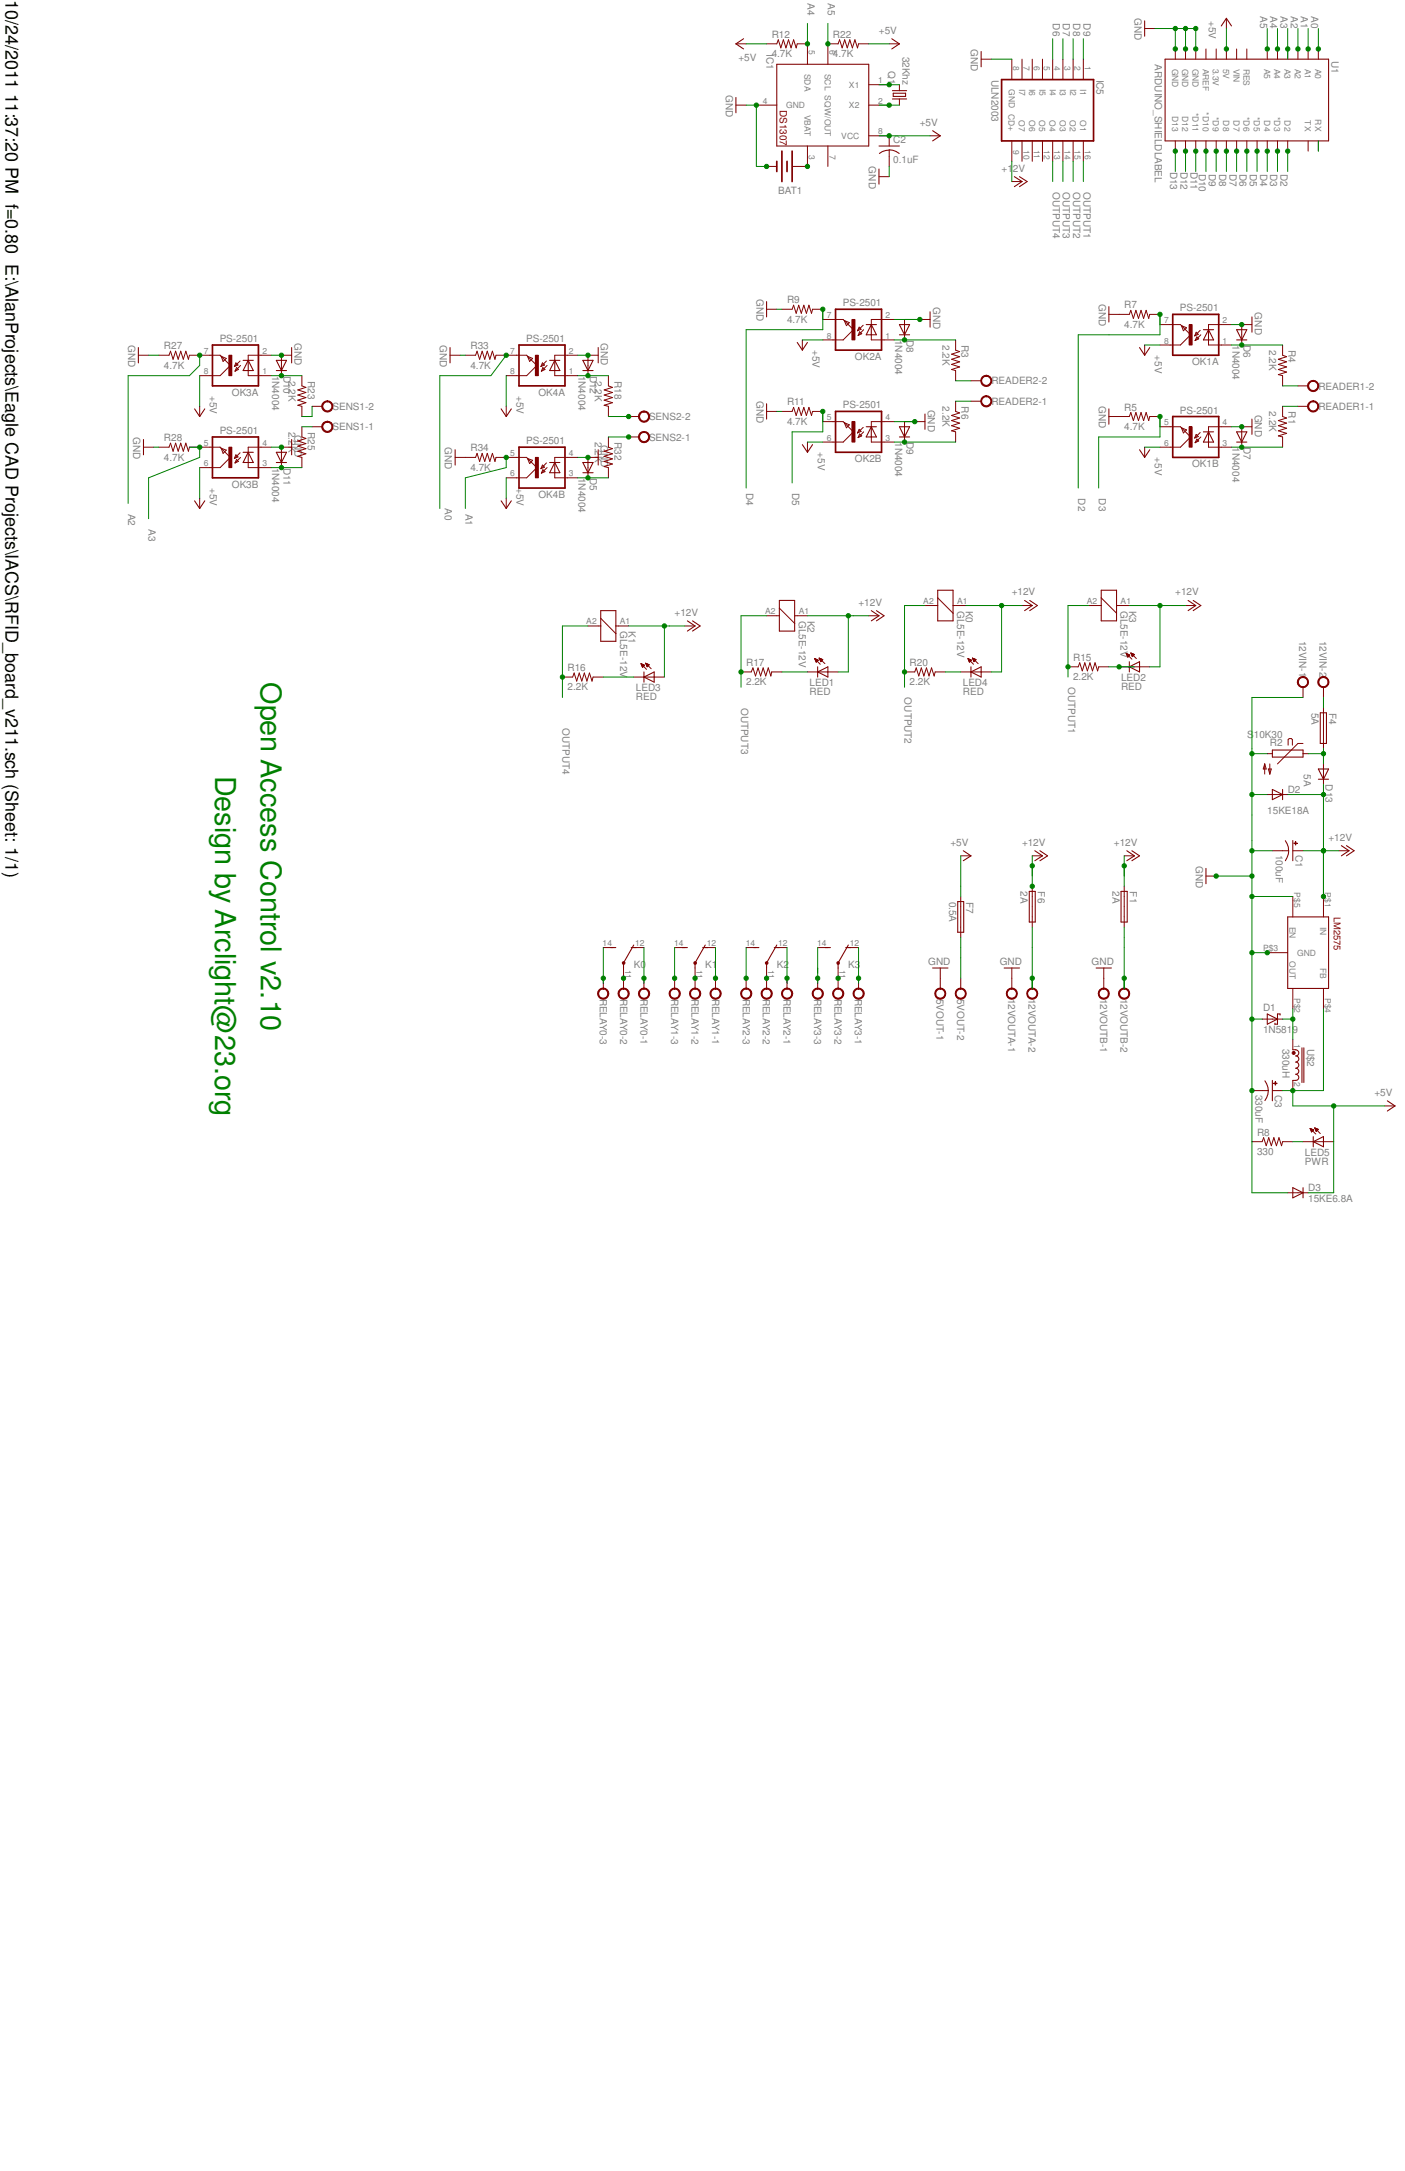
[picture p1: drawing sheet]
<svg xmlns="http://www.w3.org/2000/svg" width="279mm" height="432mm" viewBox="0 0 279 432" stroke-linecap="round" stroke-linejoin="round" font-family="sans-serif">
<defs><g id="words">
<g font-size="5.7" fill="#008000">
<text x="51.9" y="135.7" transform="rotate(90 51.9 135.7)">Open Access Control v2.10</text>
<text x="42.8" y="154.3" transform="rotate(90 42.8 154.3)">Design by Arclight@23.org</text>
</g>
<text font-size="3.6" x="1.1" y=".1" transform="rotate(90 1.1 .1)">10/24/2011 11:37:20 PM f=0.80 E:\AlanProjects\Eagle CAD Projects\IACS\RFID_board_v211.sch (Sheet: 1/1)</text>
<g font-size="2" fill="#808080">
<text x="160.6" y=".6" transform="rotate(90 160.6 .6)">A4</text>
<text x="164.6" y=".6" transform="rotate(90 164.6 .6)">A5</text>
<text x="209.3" y="4.7" transform="rotate(90 209.3 4.7)">D6</text>
<text x="211.4" y="4.7" transform="rotate(90 211.4 4.7)">D7</text>
<text x="213.4" y="4.7" transform="rotate(90 213.4 4.7)">D8</text>
<text x="215.4" y="4.7" transform="rotate(90 215.4 4.7)">D9</text>
<text x="225.6" y="3.6" transform="rotate(90 225.6 3.6)">GND</text>
<text x="240.4" y="4.1" transform="rotate(90 240.4 4.1)">+5V</text>
<text x="250.6" y="3.3" transform="rotate(90 250.6 3.3)">A5</text>
<text x="252.6" y="3.3" transform="rotate(90 252.6 3.3)">A4</text>
<text x="254.6" y="3.3" transform="rotate(90 254.6 3.3)">A3</text>
<text x="256.7" y="3.3" transform="rotate(90 256.7 3.3)">A2</text>
<text x="258.7" y="3.3" transform="rotate(90 258.7 3.3)">A1</text>
<text x="260.7" y="3.3" transform="rotate(90 260.7 3.3)">A0</text>
<text x="152.4" y="10.8" transform="rotate(90 152.4 10.8)">IC1</text>
<text x="153.5" y="11.3">4.7K</text>
<text x="153.5" y="7.5">R12</text>
<text x="165.7" y="7.5">R22</text>
<text x="165.7" y="11.3">4.7K</text>
<text x="174.8" y="6.7">+5V</text>
<text x="179.5" y="11.3" transform="rotate(90 179.5 11.3)">32Khz</text>
<text x="193.1" y="9.7" transform="rotate(90 193.1 9.7)">GND</text>
<text x="146.9" y="12.2">+5V</text>
<text x="176.6" y="14.2" transform="rotate(90 176.6 14.2)">Q1</text>
<text x="197.1" y="15.8" transform="rotate(90 197.1 15.8)">ULN2003</text>
<text x="218.1" y="15.8" transform="rotate(90 218.1 15.8)">IC5</text>
<text x="229.7" y="12.8" transform="rotate(90 229.7 12.8)">ARDUINO_SHIELDLABEL</text>
<text x="264.8" y="12.1" transform="rotate(90 264.8 12.1)">U1</text>
<text x="144.3" y="18.9" transform="rotate(90 144.3 18.9)">GND</text>
<text x="177.6" y="28.5">C2</text>
<text x="182.9" y="25">+5V</text>
<text x="172.8" y="33.1" transform="rotate(90 172.8 33.1)">GND</text>
<text x="177.6" y="32.4">0.1uF</text>
<text x="199.2" y="34.1">+12V</text>
<text x="232.7" y="34.1" transform="rotate(90 232.7 34.1)">D13</text>
<text x="234.7" y="34.1" transform="rotate(90 234.7 34.1)">D12</text>
<text x="236.8" y="34.1" transform="rotate(90 236.8 34.1)">D11</text>
<text x="238.4" y="34.5" transform="rotate(90 238.4 34.5)">D10</text>
<text x="240.4" y="34.6" transform="rotate(90 240.4 34.6)">D9</text>
<text x="242.4" y="34.6" transform="rotate(90 242.4 34.6)">D8</text>
<text x="244.5" y="34.6" transform="rotate(90 244.5 34.6)">D7</text>
<text x="246.5" y="34.6" transform="rotate(90 246.5 34.6)">D6</text>
<text x="248.5" y="34.6" transform="rotate(90 248.5 34.6)">D5</text>
<text x="250.6" y="34.6" transform="rotate(90 250.6 34.6)">D4</text>
<text x="252.6" y="34.6" transform="rotate(90 252.6 34.6)">D3</text>
<text x="254.6" y="34.6" transform="rotate(90 254.6 34.6)">D2</text>
<text x="154.8" y="38.6">BAT1</text>
<text x="209.3" y="38.2" transform="rotate(90 209.3 38.2)">OUTPUT4</text>
<text x="211.4" y="38.2" transform="rotate(90 211.4 38.2)">OUTPUT3</text>
<text x="213.4" y="38.2" transform="rotate(90 213.4 38.2)">OUTPUT2</text>
<text x="215.4" y="38.2" transform="rotate(90 215.4 38.2)">OUTPUT1</text>
<text x="150.4" y="59.5" transform="rotate(90 150.4 59.5)">GND</text>
<text x="156.5" y="64.2">4.7K</text>
<text x="156.5" y="60.3">R9</text>
<text x="167.6" y="60.9">PS-2501</text>
<text x="185.5" y="61.1" transform="rotate(90 185.5 61.1)">GND</text>
<text x="218.5" y="60.5" transform="rotate(90 218.5 60.5)">GND</text>
<text x="223.6" y="65.2">4.7K</text>
<text x="223.6" y="61.3">R7</text>
<text x="234.7" y="61.9">PS-2501</text>
<text x="249.6" y="62.1" transform="rotate(90 249.6 62.1)">GND</text>
<text x="25.5" y="68.6" transform="rotate(90 25.5 68.6)">GND</text>
<text x="32.6" y="69.5">R27</text>
<text x="43.7" y="68">PS-2501</text>
<text x="58.6" y="68.2" transform="rotate(90 58.6 68.2)">GND</text>
<text x="87.5" y="68.6" transform="rotate(90 87.5 68.6)">GND</text>
<text x="93.6" y="69.5">R33</text>
<text x="104.6" y="68">PS-2501</text>
<text x="119.5" y="68.2" transform="rotate(90 119.5 68.2)">GND</text>
<text x="161.6" y="69.6" transform="rotate(90 161.6 69.6)">+5V</text>
<text x="170" y="71.6">OK2A</text>
<text x="178" y="67.6" transform="rotate(90 178 67.6)">1N4004</text>
<text x="180.3" y="67.6" transform="rotate(90 180.3 67.6)">D8</text>
<text x="187.4" y="68.6" transform="rotate(90 187.4 68.6)">2.2K</text>
<text x="191.2" y="68.6" transform="rotate(90 191.2 68.6)">R3</text>
<text x="229.7" y="70.7" transform="rotate(90 229.7 70.7)">+5V</text>
<text x="245.1" y="68.6" transform="rotate(90 245.1 68.6)">1N4004</text>
<text x="247.3" y="68.6" transform="rotate(90 247.3 68.6)">D6</text>
<text x="252.4" y="69.6" transform="rotate(90 252.4 69.6)">2.2K</text>
<text x="256.2" y="69.6" transform="rotate(90 256.2 69.6)">R4</text>
<text x="32.6" y="73.3">4.7K</text>
<text x="54.1" y="74.7" transform="rotate(90 54.1 74.7)">1N4004</text>
<text x="56.3" y="74.7" transform="rotate(90 56.3 74.7)">D10</text>
<text x="57.4" y="75.7" transform="rotate(90 57.4 75.7)">2.2K</text>
<text x="61.2" y="75.7" transform="rotate(90 61.2 75.7)">R23</text>
<text x="93.6" y="73.3">4.7K</text>
<text x="115.1" y="74.7" transform="rotate(90 115.1 74.7)">1N4004</text>
<text x="117.3" y="74.7" transform="rotate(90 117.3 74.7)">D12</text>
<text x="118.3" y="75.7" transform="rotate(90 118.3 75.7)">2.2K</text>
<text x="122.2" y="75.7" transform="rotate(90 122.2 75.7)">R18</text>
<text x="197.1" y="76.5">READER2-2</text>
<text x="237.1" y="72.6">OK1A</text>
<text x="262.2" y="77.5">READER1-2</text>
<text x="41.7" y="78.8" transform="rotate(90 41.7 78.8)">+5V</text>
<text x="46.1" y="78.7">OK3A</text>
<text x="66.1" y="81.5">SENS1-2</text>
<text x="102.7" y="78.8" transform="rotate(90 102.7 78.8)">+5V</text>
<text x="107.1" y="78.7">OK4A</text>
<text x="129.1" y="83.6">SENS2-2</text>
<text x="150.4" y="79.8" transform="rotate(90 150.4 79.8)">GND</text>
<text x="156.5" y="80.6">R11</text>
<text x="167.6" y="81.2">PS-2501</text>
<text x="184.5" y="81.4" transform="rotate(90 184.5 81.4)">GND</text>
<text x="187.4" y="80.8" transform="rotate(90 187.4 80.8)">2.2K</text>
<text x="191.2" y="80.8" transform="rotate(90 191.2 80.8)">R6</text>
<text x="197.1" y="80.5">READER2-1</text>
<text x="218.5" y="80.8" transform="rotate(90 218.5 80.8)">GND</text>
<text x="223.6" y="81.7">R5</text>
<text x="234.7" y="82.3">PS-2501</text>
<text x="249.6" y="82.5" transform="rotate(90 249.6 82.5)">GND</text>
<text x="252.4" y="81.8" transform="rotate(90 252.4 81.8)">2.2K</text>
<text x="256.2" y="81.8" transform="rotate(90 256.2 81.8)">R1</text>
<text x="262.2" y="81.5">READER1-1</text>
<text x="26.5" y="86.9" transform="rotate(90 26.5 86.9)">GND</text>
<text x="32.6" y="87.8">R28</text>
<text x="43.7" y="86.3">PS-2501</text>
<text x="57.4" y="85.9" transform="rotate(90 57.4 85.9)">2.2K</text>
<text x="58.6" y="86.5" transform="rotate(90 58.6 86.5)">GND</text>
<text x="61.2" y="85.9" transform="rotate(90 61.2 85.9)">R25</text>
<text x="66.1" y="85.6">SENS1-1</text>
<text x="88.5" y="88.9" transform="rotate(90 88.5 88.9)">GND</text>
<text x="93.6" y="89.8">R34</text>
<text x="104.6" y="88.3">PS-2501</text>
<text x="118.3" y="87.9" transform="rotate(90 118.3 87.9)">2.2K</text>
<text x="119.5" y="88.6" transform="rotate(90 119.5 88.6)">GND</text>
<text x="122.2" y="87.9" transform="rotate(90 122.2 87.9)">R32</text>
<text x="129.1" y="87.6">SENS2-1</text>
<text x="156.5" y="84.5">4.7K</text>
<text x="162.6" y="90" transform="rotate(90 162.6 90)">+5V</text>
<text x="178" y="87.9" transform="rotate(90 178 87.9)">1N4004</text>
<text x="180.3" y="87.9" transform="rotate(90 180.3 87.9)">D9</text>
<text x="223.6" y="85.5">4.7K</text>
<text x="245.1" y="88.9" transform="rotate(90 245.1 88.9)">1N4004</text>
<text x="247.3" y="88.9" transform="rotate(90 247.3 88.9)">D7</text>
<text x="32.6" y="91.6">4.7K</text>
<text x="54.1" y="93" transform="rotate(90 54.1 93)">1N4004</text>
<text x="56.3" y="93" transform="rotate(90 56.3 93)">D11</text>
<text x="93.6" y="93.6">4.7K</text>
<text x="115.1" y="95" transform="rotate(90 115.1 95)">1N4004</text>
<text x="117.3" y="95" transform="rotate(90 117.3 95)">D5</text>
<text x="170" y="91.9">OK2B</text>
<text x="229.7" y="91" transform="rotate(90 229.7 91)">+5V</text>
<text x="237.1" y="92.9">OK1B</text>
<text x="41.7" y="97.1" transform="rotate(90 41.7 97.1)">+5V</text>
<text x="46.1" y="97">OK3B</text>
<text x="88.5" y="101.1" transform="rotate(90 88.5 101.1)">A0</text>
<text x="102.7" y="97.1" transform="rotate(90 102.7 97.1)">+5V</text>
<text x="107.1" y="99">OK4B</text>
<text x="148.4" y="98.1" transform="rotate(90 148.4 98.1)">D4</text>
<text x="157.5" y="98.1" transform="rotate(90 157.5 98.1)">D5</text>
<text x="214.4" y="99.1" transform="rotate(90 214.4 99.1)">D2</text>
<text x="218.5" y="99.1" transform="rotate(90 218.5 99.1)">D3</text>
<text x="25.5" y="102.2" transform="rotate(90 25.5 102.2)">A2</text>
<text x="29.5" y="105.2" transform="rotate(90 29.5 105.2)">A3</text>
<text x="92.5" y="102.2" transform="rotate(90 92.5 102.2)">A1</text>
<text x="201.2" y="118.4">+12V</text>
<text x="233.7" y="118.4">+12V</text>
<text x="123.3" y="125.5" transform="rotate(90 123.3 125.5)">GL5E-12V</text>
<text x="125" y="125.5" transform="rotate(90 125 125.5)">K1</text>
<text x="134.2" y="122.5">+12V</text>
<text x="158.8" y="123.5" transform="rotate(90 158.8 123.5)">GL5E-12V</text>
<text x="160.6" y="123.5" transform="rotate(90 160.6 123.5)">K2</text>
<text x="170.7" y="120.4">+12V</text>
<text x="190.3" y="121.5" transform="rotate(90 190.3 121.5)">GL5E-12V</text>
<text x="192.1" y="121.5" transform="rotate(90 192.1 121.5)">K0</text>
<text x="222.8" y="121.5" transform="rotate(90 222.8 121.5)">GL5E-12V</text>
<text x="224.6" y="121.5" transform="rotate(90 224.6 121.5)">K3</text>
<text x="213.4" y="131.4">R15</text>
<text x="258.4" y="127.4" transform="rotate(90 258.4 127.4)">12VIN-1</text>
<text x="262.4" y="127.4" transform="rotate(90 262.4 127.4)">12VIN-2</text>
<text x="112.9" y="133.4">R16</text>
<text x="112.9" y="137.3">2.2K</text>
<text x="126.4" y="137.5">LED3</text>
<text x="148.4" y="136.3">2.2K</text>
<text x="148.4" y="132.4">R17</text>
<text x="161" y="136.5">LED1</text>
<text x="180.9" y="136.3">2.2K</text>
<text x="180.9" y="132.4">R20</text>
<text x="191.5" y="136.5">LED4</text>
<text x="212.4" y="136.7" transform="rotate(90 212.4 136.7)">OUTPUT1</text>
<text x="213.4" y="135.3">2.2K</text>
<text x="222.9" y="137.2">RED</text>
<text x="222.9" y="135.5">LED2</text>
<text x="126.4" y="139.2">RED</text>
<text x="147.4" y="140.8" transform="rotate(90 147.4 140.8)">OUTPUT3</text>
<text x="161" y="138.2">RED</text>
<text x="179.9" y="138.7" transform="rotate(90 179.9 138.7)">OUTPUT2</text>
<text x="191.5" y="138.2">RED</text>
<text x="260.8" y="141.8" transform="rotate(90 260.8 141.8)">5A</text>
<text x="264.3" y="141.8" transform="rotate(90 264.3 141.8)">F4</text>
<text x="111.8" y="144.8" transform="rotate(90 111.8 144.8)">OUTPUT4</text>
<text x="248" y="146.8">S10K30</text>
<text x="252.5" y="148.4">R2</text>
<text x="259.3" y="154" transform="rotate(90 259.3 154)">5A</text>
<text x="263.6" y="156" transform="rotate(90 263.6 156)">D13</text>
<text x="252" y="161.9">15KE18A</text>
<text x="256.1" y="157.6">D2</text>
<text x="264.2" y="167.2">+12V</text>
<text x="189" y="168.2">+5V</text>
<text x="203.2" y="168.2">+12V</text>
<text x="221.5" y="168.2">+12V</text>
<text x="237.8" y="172.3" transform="rotate(90 237.8 172.3)">GND</text>
<text x="253.7" y="170" transform="rotate(90 253.7 170)">100uF</text>
<text x="257.6" y="170" transform="rotate(90 257.6 170)">C1</text>
<text x="188.7" y="179.3" transform="rotate(90 188.7 179.3)">0.5A</text>
<text x="192.2" y="179.3" transform="rotate(90 192.2 179.3)">F7</text>
<text x="202.9" y="177.3" transform="rotate(90 202.9 177.3)">2A</text>
<text x="206.4" y="177.3" transform="rotate(90 206.4 177.3)">F6</text>
<text x="221.2" y="177.3" transform="rotate(90 221.2 177.3)">2A</text>
<text x="224.7" y="177.3" transform="rotate(90 224.7 177.3)">F1</text>
<text x="184.6" y="191.9">GND</text>
<text x="198.8" y="191.9">GND</text>
<text x="217.1" y="191.9">GND</text>
<text x="126" y="192.5">K0</text>
<text x="140.3" y="192.5">K1</text>
<text x="154.5" y="192.5">K2</text>
<text x="168.7" y="192.5">K3</text>
<text x="119.3" y="198.6" transform="rotate(90 119.3 198.6)">RELAY0-3</text>
<text x="123.3" y="198.6" transform="rotate(90 123.3 198.6)">RELAY0-2</text>
<text x="127.4" y="198.6" transform="rotate(90 127.4 198.6)">RELAY0-1</text>
<text x="133.5" y="198.6" transform="rotate(90 133.5 198.6)">RELAY1-3</text>
<text x="137.5" y="198.6" transform="rotate(90 137.5 198.6)">RELAY1-2</text>
<text x="141.6" y="198.6" transform="rotate(90 141.6 198.6)">RELAY1-1</text>
<text x="147.7" y="198.6" transform="rotate(90 147.7 198.6)">RELAY2-3</text>
<text x="151.7" y="198.6" transform="rotate(90 151.7 198.6)">RELAY2-2</text>
<text x="155.8" y="198.6" transform="rotate(90 155.8 198.6)">RELAY2-1</text>
<text x="161.9" y="198.6" transform="rotate(90 161.9 198.6)">RELAY3-3</text>
<text x="165.9" y="198.6" transform="rotate(90 165.9 198.6)">RELAY3-2</text>
<text x="170" y="198.6" transform="rotate(90 170 198.6)">RELAY3-1</text>
<text x="186.3" y="198.6" transform="rotate(90 186.3 198.6)">5VOUT-1</text>
<text x="190.3" y="198.6" transform="rotate(90 190.3 198.6)">5VOUT-2</text>
<text x="200.5" y="198.6" transform="rotate(90 200.5 198.6)">12VOUTA-1</text>
<text x="204.6" y="198.6" transform="rotate(90 204.6 198.6)">12VOUTA-2</text>
<text x="218.8" y="198.6" transform="rotate(90 218.8 198.6)">12VOUTB-1</text>
<text x="222.8" y="198.6" transform="rotate(90 222.8 198.6)">12VOUTB-2</text>
<text x="251.2" y="201.2">D1</text>
<text x="251.2" y="205.4">1N5819</text>
<text x="255.1" y="208.6" transform="rotate(90 255.1 208.6)">330uH</text>
<text x="260" y="208.6" transform="rotate(90 260 208.6)">U$2</text>
<text x="249.6" y="217.7" transform="rotate(90 249.6 217.7)">330uF</text>
<text x="253.5" y="217.7" transform="rotate(90 253.5 217.7)">C3</text>
<text x="273.3" y="217.9">+5V</text>
<text x="250" y="225.9">R8</text>
<text x="250" y="229.7">330</text>
<text x="259.5" y="231.6">PWR</text>
<text x="259.5" y="229.9">LED5</text>
<text x="260.1" y="239.1">15KE6.8A</text>
<text x="260.1" y="236.9">D3</text>
</g>
<text font-size="2" fill="#800000" x="155.1" y="21.9" transform="rotate(90 155.1 21.9)">DS1307</text>
<text font-size="1.9" fill="#800000" x="265.2" y="182.4" transform="rotate(90 265.2 182.4)">LM2575</text>
<g font-size="1.7" fill="#808080">
<text x="160.9" y="10" transform="rotate(90 160.9 10)">5</text>
<text x="164.9" y="10" transform="rotate(90 164.9 10)">6</text>
<text x="160" y="14.6" transform="rotate(90 160 14.6)">SDA</text>
<text x="164" y="14.6" transform="rotate(90 164 14.6)">SCL SQW/OUT</text>
<text x="168.8" y="17.4">X1</text>
<text x="174.6" y="16.6">1</text>
<text x="200.6" y="17.7" transform="rotate(90 200.6 17.7)">GND</text>
<text x="201.5" y="13" transform="rotate(90 201.5 13)">8</text>
<text x="202.6" y="17.7" transform="rotate(90 202.6 17.7)">I7</text>
<text x="203.5" y="13" transform="rotate(90 203.5 13)">7</text>
<text x="204.7" y="17.7" transform="rotate(90 204.7 17.7)">I6</text>
<text x="205.6" y="13" transform="rotate(90 205.6 13)">6</text>
<text x="206.7" y="17.7" transform="rotate(90 206.7 17.7)">I5</text>
<text x="207.6" y="13" transform="rotate(90 207.6 13)">5</text>
<text x="208.7" y="17.7" transform="rotate(90 208.7 17.7)">I4</text>
<text x="209.6" y="13" transform="rotate(90 209.6 13)">4</text>
<text x="210.8" y="17.7" transform="rotate(90 210.8 17.7)">I3</text>
<text x="211.7" y="13" transform="rotate(90 211.7 13)">3</text>
<text x="212.8" y="17.7" transform="rotate(90 212.8 17.7)">I2</text>
<text x="213.7" y="13" transform="rotate(90 213.7 13)">2</text>
<text x="214.8" y="17.7" transform="rotate(90 214.8 17.7)">I1</text>
<text x="215.7" y="13" transform="rotate(90 215.7 13)">1</text>
<text x="233.1" y="13.6" transform="rotate(90 233.1 13.6)">GND</text>
<text x="235.1" y="13.6" transform="rotate(90 235.1 13.6)">GND</text>
<text x="237.2" y="13.6" transform="rotate(90 237.2 13.6)">GND</text>
<text x="239.2" y="13.6" transform="rotate(90 239.2 13.6)">AREF</text>
<text x="241.2" y="13.6" transform="rotate(90 241.2 13.6)">3.3V</text>
<text x="243.2" y="13.6" transform="rotate(90 243.2 13.6)">5V</text>
<text x="245.3" y="13.6" transform="rotate(90 245.3 13.6)">VIN</text>
<text x="247.3" y="13.6" transform="rotate(90 247.3 13.6)">RES</text>
<text x="251.4" y="13.6" transform="rotate(90 251.4 13.6)">A5</text>
<text x="253.4" y="13.6" transform="rotate(90 253.4 13.6)">A4</text>
<text x="255.4" y="13.6" transform="rotate(90 255.4 13.6)">A3</text>
<text x="257.5" y="13.6" transform="rotate(90 257.5 13.6)">A2</text>
<text x="259.5" y="13.6" transform="rotate(90 259.5 13.6)">A1</text>
<text x="261.5" y="13.6" transform="rotate(90 261.5 13.6)">A0</text>
<text x="151.7" y="20.6">4</text>
<text x="156.3" y="21.5">GND</text>
<text x="160" y="22.8" transform="rotate(90 160 22.8)">VBAT</text>
<text x="168.8" y="21.5">X2</text>
<text x="174.6" y="20.6">2</text>
<text x="200.6" y="22.7" transform="rotate(90 200.6 22.7)">CD+</text>
<text x="202.6" y="23.9" transform="rotate(90 202.6 23.9)">O7</text>
<text x="204.6" y="23.9" transform="rotate(90 204.6 23.9)">O6</text>
<text x="206.7" y="23.9" transform="rotate(90 206.7 23.9)">O5</text>
<text x="208.7" y="23.9" transform="rotate(90 208.7 23.9)">O4</text>
<text x="210.7" y="23.9" transform="rotate(90 210.7 23.9)">O3</text>
<text x="212.8" y="23.9" transform="rotate(90 212.8 23.9)">O2</text>
<text x="214.8" y="23.9" transform="rotate(90 214.8 23.9)">O1</text>
<text x="233.1" y="23" transform="rotate(90 233.1 23)">D13</text>
<text x="235.1" y="23" transform="rotate(90 235.1 23)">D12</text>
<text x="237.2" y="22.5" transform="rotate(90 237.2 22.5)">*D11</text>
<text x="239.2" y="22.4" transform="rotate(90 239.2 22.4)">*D10</text>
<text x="241.2" y="23.3" transform="rotate(90 241.2 23.3)">*D9</text>
<text x="243.2" y="24" transform="rotate(90 243.2 24)">D8</text>
<text x="245.3" y="24" transform="rotate(90 245.3 24)">D7</text>
<text x="247.3" y="23.3" transform="rotate(90 247.3 23.3)">*D6</text>
<text x="249.3" y="23.3" transform="rotate(90 249.3 23.3)">*D5</text>
<text x="251.4" y="24" transform="rotate(90 251.4 24)">D4</text>
<text x="253.4" y="23.3" transform="rotate(90 253.4 23.3)">*D3</text>
<text x="255.4" y="24" transform="rotate(90 255.4 24)">D2</text>
<text x="259.5" y="24" transform="rotate(90 259.5 24)">TX</text>
<text x="261.5" y="23.7" transform="rotate(90 261.5 23.7)">RX</text>
<text x="167.3" y="27.6">VCC</text>
<text x="174.6" y="26.7">8</text>
<text x="201.5" y="29.9" transform="rotate(90 201.5 29.9)">9</text>
<text x="203.5" y="29.9" transform="rotate(90 203.5 29.9)">10</text>
<text x="205.6" y="29.9" transform="rotate(90 205.6 29.9)">11</text>
<text x="207.6" y="29.9" transform="rotate(90 207.6 29.9)">12</text>
<text x="209.6" y="29.9" transform="rotate(90 209.6 29.9)">13</text>
<text x="211.7" y="29.9" transform="rotate(90 211.7 29.9)">14</text>
<text x="213.7" y="29.9" transform="rotate(90 213.7 29.9)">15</text>
<text x="215.7" y="29.9" transform="rotate(90 215.7 29.9)">16</text>
<text x="160.9" y="30.9" transform="rotate(90 160.9 30.9)">3</text>
<text x="164.9" y="30.9" transform="rotate(90 164.9 30.9)">7</text>
<text x="164.4" y="63.3">7</text>
<text x="176.1" y="63.3">2</text>
<text x="231.5" y="64.3">7</text>
<text x="243.1" y="64.3">2</text>
<text x="40.5" y="70.4">7</text>
<text x="52.2" y="70.4">2</text>
<text x="101.5" y="70.4">7</text>
<text x="113.1" y="70.4">2</text>
<text x="164.4" y="67.4">8</text>
<text x="176.1" y="67.4">1</text>
<text x="231.5" y="68.4">8</text>
<text x="243.1" y="68.4">1</text>
<text x="40.5" y="74.5">8</text>
<text x="52.2" y="74.5">1</text>
<text x="101.5" y="74.5">8</text>
<text x="113.1" y="74.5">1</text>
<text x="164.4" y="83.6">5</text>
<text x="176.1" y="83.6">4</text>
<text x="40.5" y="88.6">5</text>
<text x="52.2" y="88.6">4</text>
<text x="164.4" y="87.6">6</text>
<text x="176.1" y="87.6">3</text>
<text x="231.5" y="84.6">5</text>
<text x="231.5" y="88.6">6</text>
<text x="243.1" y="88.6">3</text>
<text x="243.1" y="84.6">4</text>
<text x="40.5" y="92.7">6</text>
<text x="52.2" y="92.7">3</text>
<text x="101.5" y="90.7">5</text>
<text x="101.5" y="94.7">6</text>
<text x="113.1" y="94.7">3</text>
<text x="113.1" y="90.7">4</text>
<text x="116.6" y="124.2">A2</text>
<text x="123.3" y="124.2">A1</text>
<text x="152.1" y="122.2">A2</text>
<text x="158.8" y="122.2">A1</text>
<text x="183.6" y="120.1">A2</text>
<text x="190.3" y="120.1">A1</text>
<text x="216.1" y="120.1">A2</text>
<text x="222.8" y="120.1">A1</text>
<text x="257.3" y="177.5" transform="rotate(90 257.3 177.5)">P$5</text>
<text x="263.4" y="177.5" transform="rotate(90 263.4 177.5)">P$1</text>
<text x="256.5" y="184.3" transform="rotate(90 256.5 184.3)">EN</text>
<text x="262.6" y="184.3" transform="rotate(90 262.6 184.3)">IN</text>
<text x="119.8" y="188.2">14</text>
<text x="126.3" y="188.2">12</text>
<text x="134.1" y="188.2">14</text>
<text x="140.5" y="188.2">12</text>
<text x="148.3" y="188.2">14</text>
<text x="154.8" y="188.2">12</text>
<text x="162.5" y="188.2">14</text>
<text x="169" y="188.2">12</text>
<text x="251.2" y="189.2">P$3</text>
<text x="256.5" y="191.2" transform="rotate(90 256.5 191.2)">OUT</text>
<text x="257.9" y="190.1">GND</text>
<text x="124.3" y="192.8" transform="rotate(90 124.3 192.8)">11</text>
<text x="138.5" y="192.8" transform="rotate(90 138.5 192.8)">11</text>
<text x="152.7" y="192.8" transform="rotate(90 152.7 192.8)">11</text>
<text x="167" y="192.8" transform="rotate(90 167 192.8)">11</text>
<text x="262.6" y="192.6" transform="rotate(90 262.6 192.6)">FB</text>
<text x="257.3" y="198.5" transform="rotate(90 257.3 198.5)">P$2</text>
<text x="263.4" y="198.5" transform="rotate(90 263.4 198.5)">P$4</text>
<text x="257.3" y="207.6" transform="rotate(90 257.3 207.6)">1</text>
<text x="257.3" y="215.2" transform="rotate(90 257.3 215.2)">2</text>
</g>
</g></defs>
<g fill="none" stroke="#800000" stroke-width=".2">
<path d="M160.6 8.7v4.1M164.6 8.7v4.1M172.8 16.8h4M150.4 20.9h4.1M160.6 29v4.1M164.6 29v4.1M172.8 20.9h4M172.8 27h4M230.7 68.6h2M230.7 64.6h2M237.9 66.1l.4 .4-.7 .3zM238 67l.4 .4-.7 .3z"/>
<path d="M238.7 65.7l-1.1 1.1M238.8 66.6l-1.1 1.1M240.3 67.6v1h4.6M244.9 64.6h-4.6v1"/>
</g>
<path d="M154.5 12.8h18.3v16.2h-18.3zM239.3 65.6h2M240.3 65.6l1 2h-2zM240.3 65.6v2" fill="none" stroke="#800000" stroke-width=".21"/>
<path d="M233.2 62.5h9.2v8.2h-9.2z" fill="none" stroke="#800000" stroke-width=".34"/>
<path d="M236.5 64.6h.6v4h-.6z" fill-rule="evenodd" fill="#800000"/>
<path d="M232.7 64.6h2l.2 .2M234.9 64.8l1.9 1.8-2.1 2h-2M234.9 64.8l1.1 .4-.7 .6zM236.5 64.6h.6v4h-.6zM230.7 88.9h2M230.7 84.9h2M237.9 86.4l.4 .4-.7 .3zM238 87.3l.4 .4-.7 .4zM238.7 86l-1.1 1.1M238.8 86.9l-1.1 1.2M240.3 87.9v1h4.6M244.9 84.9h-4.6v1" fill="none" stroke="#800000" stroke-width=".2"/>
<path d="M239.3 85.9h2M240.3 85.9l1 2h-2zM240.3 85.9v2" fill="none" stroke="#800000" stroke-width=".21"/>
<path d="M233.2 82.8h9.2v8.2h-9.2z" fill="none" stroke="#800000" stroke-width=".34"/>
<path d="M236.5 84.9h.6v4h-.6z" fill-rule="evenodd" fill="#800000"/>
<g fill="none" stroke="#800000" stroke-width=".2">
<path d="M178.9 16.8v1.2M178.9 19.7v1.2M146.3 20.9h2.1M185 27h2M255.1 68.6v2.1l.8 .3-1.7 .5 1.7 .5-1.7 .5 1.7 .5-1.7 .5 1.7 .5-1.7 .5 .9 .2v2.1M232.7 84.9h2l2.1 2-2.1 2h-2M234.9 85.1l1.1 .4-.7 .6zM236.5 84.9h.6v4h-.6zM152.4 122.5h2.6M155 120.9l3 3.1M158 122.5h2.6M148.4 188.5h2"/>
<path d="M152.4 192.5v2.1M154.5 188.5h2M187 192.5v2.1M275.4 220h2"/>
</g>
<path d="M146.3 19.4v3M177.5 18h2.8M177.5 19.7h2.8M177.6 18.5h2.5v.7h-2.5zM185.5 26l1.5 1-1.5 1M155 119.4h3v6.1h-3zM149.9 188.5h1M154 188.5h1M154.5 188l-2.1 3.5M185.5 192.5h3M275.9 218.9l1.5 1.1-1.5 1" fill="none" stroke="#800000" stroke-width=".21"/>
<path d="M152.3 191.3h.4v.4h-.4z" fill-rule="evenodd" fill="#800000"/>
<g fill="none" stroke="#800000" stroke-width=".2">
<path d="M219 118.9l3 3.1M147.4 133.6h2l.3-.8 .5 1.7 .5-1.7 .6 1.7 .5-1.7 .5 1.7 .5-1.7 .5 1.7 .2-.9h2M160.6 133.6h6.1M162 131l1.1 1.1M162 131l.7 .3-.4 .4zM162.1 131v.2M162.2 131.1v.3M162.2 131.1v.4M162.3 131.1v.6M162.5 131.2v.3M162.6 131.2v.2M162.6 131.3v.1"/>
<path d="M162.9 130.9l1.1 1.1M162.9 130.9l.7 .3-.4 .4M162.9 130.9l.3 .7M162.9 130.9v.1M163 130.9v.2M163.1 131v.3M163.2 131v.4M163.2 131v.6M163.3 131v.6M163.3 131.1v.4M163.4 131.1v.3M163.5 131.1v.2"/>
<path d="M163.6 131.2v.1M216.5 120.4h2.5M222 120.4h2.6M152.3 191.3h.4v.4h-.4zM162.6 188.5h2M166.7 192.5v2.1M168.7 188.5h2"/>
</g>
<path d="M219 117.4h3v6.1h-3zM162.6 133.6l2-1v2.1zM162.6 132.6v2.1M152.4 191.5v1M164.1 188.5h1M168.2 188.5h1M168.7 188l-2 3.5" fill="none" stroke="#800000" stroke-width=".21"/>
<path d="M166.5 191.3h.4v.4h-.4z" fill-rule="evenodd" fill="#800000"/>
<path d="M186.5 118.9l3 3.1M183.9 120.4h2.6M189.5 120.4h2.6M212.4 132.6h2l.3-.8 .5 1.6 .5-1.6 .5 1.6 .5-1.6 .6 1.6 .5-1.6 .5 1.6 .2-.8h2M120 188.5h2M124 192.5v2.1M126 188.5h2.1M166.5 191.3h.4v.4h-.4z" fill="none" stroke="#800000" stroke-width=".2"/>
<path d="M186.5 117.4h3v6.1h-3zM121.5 188.5h1M125.5 188.5h1M126 188l-2 3.5M166.7 191.5v1" fill="none" stroke="#800000" stroke-width=".21"/>
<path d="M123.8 191.3h.4v.4h-.4z" fill-rule="evenodd" fill="#800000"/>
<g fill="none" stroke="#800000" stroke-width=".2">
<path d="M146.3 8.7h2.1M163.6 67.6h2.1M163.6 63.5h2.1M170.9 65.1l.3 .4-.7 .3zM170.9 66l.5 .4-.8 .3zM171.7 64.7l-1.2 1.1M171.7 65.6l-1.1 1.1M173.3 66.6v1h4.5M177.8 63.5h-4.5v1.1M220.5 62.5h2M227.6 68.6v2.1M246.9 64.6h2.1"/>
<path d="M220.5 82.8h2M246.9 84.9h2.1M255.1 80.8v2l.8 .3-1.7 .6 1.7 .5-1.7 .5 1.7 .5-1.7 .5 1.7 .5-1.7 .5 .9 .2v2M179.9 133.6h2l.3-.8 .5 1.7 .5-1.7 .5 1.7 .5-1.7 .5 1.7 .6-1.7 .5 1.7 .2-.9h2M191.1 133.6h6M192.5 131l1.1 1.1M192.5 131l.7 .3M192.5 131l.3 .7 .4-.4M192.5 131v.1M192.6 131v.2M192.7 131.1v.3M192.7 131.1v.4"/>
<path d="M192.7 131.1v.6M192.8 131.1v.6M192.9 131.2v.4M193 131.2v.3M193.1 131.2v.2M193.1 131.3v.1M193.4 130.9l1.1 1.1M193.4 130.9l.7 .3-.4 .4M193.4 130.9l.3 .7M193.4 130.9v.1M193.5 130.9v.2M193.5 131v.3"/>
<path d="M193.6 131v.4M193.7 131v.6M193.8 131.1v.4M193.8 131.1v.3M193.9 131.1v.3M194 131.1v.2M194.1 131.2v.1M123.8 191.3h.4v.4h-.4z"/>
</g>
<path d="M147.9 7.7l-1.6 1 1.6 1M172.3 64.6h2M173.3 64.6l1 2h-2zM173.3 64.6v2M220.5 61v3.1M226.6 69.1l1 1.6 1-1.6M249 63v3.1M220.5 81.3v3.1M249 83.4v3M193.1 133.6l2-1v2.1zM193.1 132.6v2.1M124 191.5v1" fill="none" stroke="#800000" stroke-width=".21"/>
<path d="M166.2 61.5h9.1v8.1h-9.1z" fill="none" stroke="#800000" stroke-width=".34"/>
<path d="M169.4 63.5h.6v4.1h-.6z" fill-rule="evenodd" fill="#800000"/>
<path d="M165.7 63.5h2l2 2.1-2 2h-2M167.9 63.8l1 .4-.6 .6zM169.4 63.5h.6v4.1h-.6zM163.6 87.9h2.1M163.6 83.9h2.1M170.9 85.4l.3 .4-.7 .3zM170.9 86.3l.5 .4-.8 .3zM171.7 85l-1.2 1.1M171.7 85.9l-1.1 1.1M173.3 86.9v1h4.5M177.8 83.9h-4.5v1" fill="none" stroke="#800000" stroke-width=".2"/>
<path d="M172.3 84.9h2M173.3 84.9l1 2h-2zM173.3 84.9v2" fill="none" stroke="#800000" stroke-width=".21"/>
<path d="M166.2 81.8h9.1v8.2h-9.1z" fill="none" stroke="#800000" stroke-width=".34"/>
<path d="M169.4 83.9h.6v4h-.6z" fill-rule="evenodd" fill="#800000"/>
<g fill="none" stroke="#800000" stroke-width=".2">
<path d="M152.4 8.7h2.1l.3-.8 .5 1.6 .5-1.6 .5 1.6 .5-1.6 .5 1.6 .5-1.6 .5 1.6 .2-.8h2.1M164.6 8.7h2.1l.3-.8 .5 1.6 .5-1.6 .5 1.6 .5-1.6 .5 1.6 .5-1.6 .5 1.6 .2-.8h2.1M176.8 8.7h2.1M152.4 33.1h2.1M157.7 33.1h2.9M174.8 35.1h2M152.4 61.5h2.1M159.6 67.6v2M182.9 63.5h2.1M190 67.6v2l.8 .3-1.6 .5 1.6 .6-1.6 .5 1.6 .5-1.6 .5 1.6 .5-1.6 .5 .8 .2v2M190 79.8v2l.8 .3-1.6 .5 1.6 .5-1.6 .6 1.6 .5-1.6 .5 1.6 .5-1.6 .5 .8 .2v2M152.4 81.8h2.1"/>
<path d="M160.6 87.9v2.1M165.7 83.9h2l2 2-2 2h-2M167.9 84.1l1 .4-.6 .6zM169.4 83.9h.6v4h-.6zM181.9 83.9h2"/>
</g>
<path d="M177.3 7.7l1.6 1-1.6 1M174.8 33.6v3M152.4 60v3M158.5 68.1l1.1 1.5 1-1.5M185 62v3.1M152.4 80.3v3.1M159.6 88.4l1 1.6 1-1.6M183.9 82.3v3.1" fill="none" stroke="#800000" stroke-width=".21"/>
<path d="M154.5 32.1v2M155.5 30.1v6M156.5 32.1v2M157.5 30.1v6" fill="none" stroke="#800000" stroke-width=".34"/>
<path d="M127.3 196.8l.8-.3v.2a.92 .92 0 0 1 .7 1.4 .92 .92 0 0 1-1.5 .1 .92 .92 0 0 1 .4-1.4l.4-.1v-.2a1.12 1.12 0 0 1 1.1 1.4 1.12 1.12 0 0 1-1.6 .7 1.12 1.12 0 0 1-.3-1.8z" fill-rule="evenodd" fill="#800000"/>
<path d="M127.3 196.8l.8-.3v.2a.92 .92 0 0 1 .7 1.4 .92 .92 0 0 1-1.5 .1 .92 .92 0 0 1 .4-1.4l.4-.1v-.2a1.12 1.12 0 0 1 1.1 1.4 1.12 1.12 0 0 1-1.6 .7 1.12 1.12 0 0 1-.3-1.8zM128.1 194.6v2" fill="none" stroke="#800000" stroke-width=".2"/>
<path d="M123.2 196.8l.8-.3v.2a.92 .92 0 0 1 .8 1.4 .92 .92 0 0 1-1.6 .1 .92 .92 0 0 1 .5-1.4l.3-.1v-.2a1.12 1.12 0 0 1 1.1 1.4 1.12 1.12 0 0 1-1.6 .7 1.12 1.12 0 0 1-.3-1.8z" fill-rule="evenodd" fill="#800000"/>
<path d="M123.2 196.8l.8-.3v.2a.92 .92 0 0 1 .8 1.4 .92 .92 0 0 1-1.6 .1 .92 .92 0 0 1 .5-1.4l.3-.1v-.2a1.12 1.12 0 0 1 1.1 1.4 1.12 1.12 0 0 1-1.6 .7 1.12 1.12 0 0 1-.3-1.8zM124 194.6v2" fill="none" stroke="#800000" stroke-width=".2"/>
<path d="M119.2 196.8l.3-.2 .5-.1v.2a.92 .92 0 0 1 .7 1.4 .92 .92 0 0 1-1.5 .1 .92 .92 0 0 1 .4-1.4l.4-.1v-.2a1.12 1.12 0 0 1 1.1 1.4 1.12 1.12 0 0 1-1.7 .7 1.12 1.12 0 0 1-.2-1.8z" fill-rule="evenodd" fill="#800000"/>
<path d="M119.2 196.8l.3-.2 .5-.1v.2a.92 .92 0 0 1 .7 1.4 .92 .92 0 0 1-1.5 .1 .92 .92 0 0 1 .4-1.4l.4-.1v-.2a1.12 1.12 0 0 1 1.1 1.4 1.12 1.12 0 0 1-1.7 .7 1.12 1.12 0 0 1-.2-1.8zM120 194.6v2" fill="none" stroke="#800000" stroke-width=".2"/>
<path d="M170 196.8l.7-.3v.2a.91 .91 0 0 1 .8 1.3 .91 .91 0 0 1-1.5 .2 .91 .91 0 0 1 .4-1.4l.3-.1v-.2a1.11 1.11 0 0 1 1.2 1.4 1.11 1.11 0 0 1-1.7 .7 1.11 1.11 0 0 1-.2-1.8z" fill-rule="evenodd" fill="#800000"/>
<path d="M170 196.8l.7-.3v.2a.91 .91 0 0 1 .8 1.3 .91 .91 0 0 1-1.5 .2 .91 .91 0 0 1 .4-1.4l.3-.1v-.2a1.11 1.11 0 0 1 1.2 1.4 1.11 1.11 0 0 1-1.7 .7 1.11 1.11 0 0 1-.2-1.8zM170.7 194.6v2" fill="none" stroke="#800000" stroke-width=".2"/>
<path d="M165.9 196.8l.8-.3v.2a.91 .91 0 0 1 .7 1.3 .91 .91 0 0 1-1.5 .2 .91 .91 0 0 1 .4-1.4l.4-.1v-.2a1.11 1.11 0 0 1 1.1 1.4 1.11 1.11 0 0 1-1.6 .7 1.11 1.11 0 0 1-.3-1.8z" fill-rule="evenodd" fill="#800000"/>
<path d="M165.9 196.8l.8-.3v.2a.91 .91 0 0 1 .7 1.3 .91 .91 0 0 1-1.5 .2 .91 .91 0 0 1 .4-1.4l.4-.1v-.2a1.11 1.11 0 0 1 1.1 1.4 1.11 1.11 0 0 1-1.6 .7 1.11 1.11 0 0 1-.3-1.8zM166.7 194.6v2" fill="none" stroke="#800000" stroke-width=".2"/>
<path d="M161.8 196.8l.8-.3v.2a.92 .92 0 0 1 .8 1.4 .92 .92 0 0 1-1.6 .1 .92 .92 0 0 1 .5-1.4l.3-.1v-.2a1.11 1.11 0 0 1 1.1 1.4 1.11 1.11 0 0 1-1.6 .7 1.11 1.11 0 0 1-.3-1.8z" fill-rule="evenodd" fill="#800000"/>
<path d="M161.8 196.8l.8-.3v.2a.92 .92 0 0 1 .8 1.4 .92 .92 0 0 1-1.6 .1 .92 .92 0 0 1 .5-1.4l.3-.1v-.2a1.11 1.11 0 0 1 1.1 1.4 1.11 1.11 0 0 1-1.6 .7 1.11 1.11 0 0 1-.3-1.8zM162.6 194.6v2" fill="none" stroke="#800000" stroke-width=".2"/>
<path d="M155.7 196.8l.8-.3v.2a.92 .92 0 0 1 .8 1.4 .92 .92 0 0 1-1.6 .1 .92 .92 0 0 1 .5-1.4l.3-.1v-.2a1.11 1.11 0 0 1 1.1 1.4 1.11 1.11 0 0 1-1.6 .7 1.11 1.11 0 0 1-.3-1.8z" fill-rule="evenodd" fill="#800000"/>
<path d="M155.7 196.8l.8-.3v.2a.92 .92 0 0 1 .8 1.4 .92 .92 0 0 1-1.6 .1 .92 .92 0 0 1 .5-1.4l.3-.1v-.2a1.11 1.11 0 0 1 1.1 1.4 1.11 1.11 0 0 1-1.6 .7 1.11 1.11 0 0 1-.3-1.8zM156.5 194.6v2" fill="none" stroke="#800000" stroke-width=".2"/>
<path d="M151.7 196.8l.7-.3v.2a.92 .92 0 0 1 .8 1.4 .92 .92 0 0 1-1.5 .1 .92 .92 0 0 1 .4-1.4l.3-.1v-.2a1.11 1.11 0 0 1 1.2 1.4 1.11 1.11 0 0 1-1.7 .7 1.11 1.11 0 0 1-.2-1.8z" fill-rule="evenodd" fill="#800000"/>
<path d="M151.7 196.8l.7-.3v.2a.92 .92 0 0 1 .8 1.4 .92 .92 0 0 1-1.5 .1 .92 .92 0 0 1 .4-1.4l.3-.1v-.2a1.11 1.11 0 0 1 1.2 1.4 1.11 1.11 0 0 1-1.7 .7 1.11 1.11 0 0 1-.2-1.8zM152.4 194.6v2" fill="none" stroke="#800000" stroke-width=".2"/>
<path d="M147.6 196.8l.8-.3v.2a.92 .92 0 0 1 .7 1.4 .92 .92 0 0 1-1.5 .1 .92 .92 0 0 1 .4-1.4l.4-.1v-.2a1.11 1.11 0 0 1 1.1 1.4 1.11 1.11 0 0 1-1.6 .7 1.11 1.11 0 0 1-.3-1.8z" fill-rule="evenodd" fill="#800000"/>
<path d="M147.6 196.8l.8-.3v.2a.92 .92 0 0 1 .7 1.4 .92 .92 0 0 1-1.5 .1 .92 .92 0 0 1 .4-1.4l.4-.1v-.2a1.11 1.11 0 0 1 1.1 1.4 1.11 1.11 0 0 1-1.6 .7 1.11 1.11 0 0 1-.3-1.8zM148.4 194.6v2" fill="none" stroke="#800000" stroke-width=".2"/>
<path d="M141.5 196.8l.8-.3v.2a.92 .92 0 0 1 .8 1.4 .92 .92 0 0 1-1.6 .1 .92 .92 0 0 1 .4-1.4l.4-.1v-.2a1.11 1.11 0 0 1 1.1 1.4 1.11 1.11 0 0 1-1.6 .7 1.11 1.11 0 0 1-.3-1.8z" fill-rule="evenodd" fill="#800000"/>
<path d="M141.5 196.8l.8-.3v.2a.92 .92 0 0 1 .8 1.4 .92 .92 0 0 1-1.6 .1 .92 .92 0 0 1 .4-1.4l.4-.1v-.2a1.11 1.11 0 0 1 1.1 1.4 1.11 1.11 0 0 1-1.6 .7 1.11 1.11 0 0 1-.3-1.8zM142.3 194.6v2" fill="none" stroke="#800000" stroke-width=".2"/>
<path d="M137.5 196.8l.7-.3v.2a.92 .92 0 0 1 .8 1.4 .92 .92 0 0 1-1.5 .1 .92 .92 0 0 1 .4-1.4l.3-.1v-.2a1.11 1.11 0 0 1 1.1 1.4 1.11 1.11 0 0 1-1.6 .7 1.11 1.11 0 0 1-.2-1.8z" fill-rule="evenodd" fill="#800000"/>
<path d="M137.5 196.8l.7-.3v.2a.92 .92 0 0 1 .8 1.4 .92 .92 0 0 1-1.5 .1 .92 .92 0 0 1 .4-1.4l.3-.1v-.2a1.11 1.11 0 0 1 1.1 1.4 1.11 1.11 0 0 1-1.6 .7 1.11 1.11 0 0 1-.2-1.8zM138.2 194.6v2" fill="none" stroke="#800000" stroke-width=".2"/>
<path d="M133.4 196.8l.8-.3v.2a.92 .92 0 0 1 .7 1.4 .92 .92 0 0 1-1.5 .1 .92 .92 0 0 1 .4-1.4l.4-.1v-.2a1.12 1.12 0 0 1 1.1 1.4 1.12 1.12 0 0 1-1.6 .7 1.12 1.12 0 0 1-.3-1.8z" fill-rule="evenodd" fill="#800000"/>
<path d="M39.7 74.7h2M39.7 70.7h2M46.9 72.2l.4 .4-.7 .3zM47 73.1l.4 .4-.7 .3zM47.8 71.8l-1.2 1.1M47.8 72.7l-1.1 1.1M49.4 73.7v1h4.5M53.9 70.7h-4.5v1M133.4 196.8l.8-.3v.2a.92 .92 0 0 1 .7 1.4 .92 .92 0 0 1-1.5 .1 .92 .92 0 0 1 .4-1.4l.4-.1v-.2a1.12 1.12 0 0 1 1.1 1.4 1.12 1.12 0 0 1-1.6 .7 1.12 1.12 0 0 1-.3-1.8zM134.2 194.6v2M219.5 192.5v2.1" fill="none" stroke="#800000" stroke-width=".2"/>
<path d="M48.3 71.7h2.1M49.4 71.7l1 2h-2.1zM49.4 71.7v2M218 192.5h3" fill="none" stroke="#800000" stroke-width=".21"/>
<path d="M42.2 68.6h9.2v8.2h-9.2z" fill="none" stroke="#800000" stroke-width=".34"/>
<path d="M45.5 70.7h.6v4h-.6z" fill-rule="evenodd" fill="#800000"/>
<path d="M41.7 70.7h2.1l2 2-2 2h-2.1M44 70.9l1 .4-.6 .6zM45.5 70.7h.6v4h-.6zM39.7 93h2M39.7 88.9h2M46.9 90.5l.4 .4-.7 .3zM47 91.4l.4 .4-.7 .3zM47.8 90l-1.2 1.2M47.8 91l-1.1 1.1M49.4 92v1h4.5M53.9 88.9h-4.5v1.1" fill="none" stroke="#800000" stroke-width=".2"/>
<path d="M48.3 90h2.1M49.4 90l1 2h-2.1zM49.4 90v2" fill="none" stroke="#800000" stroke-width=".21"/>
<path d="M42.2 86.9h9.2v8.1h-9.2z" fill="none" stroke="#800000" stroke-width=".34"/>
<path d="M45.5 88.9h.6v4.1h-.6z" fill-rule="evenodd" fill="#800000"/>
<g fill="none" stroke="#800000" stroke-width=".2">
<path d="M176.8 27v2M176.8 29.8v3.3M27.5 70.7h2M31.6 70.7h2l.3-.9 .5 1.7 .5-1.7 .5 1.7 .5-1.7 .5 1.7 .6-1.7 .5 1.7 .2-.8h2M56 70.7h2M60 74.7v2.1l.8 .2-1.6 .6 1.6 .5-1.6 .5 1.6 .5-1.6 .5 1.6 .5-1.6 .5 .8 .2v2M155.5 61.5h2l.3-.8 .5 1.6 .5-1.6 .5 1.6 .6-1.6 .5 1.6 .5-1.6 .5 1.6 .2-.8h2M222.5 62.5h2.1l.3-.8 .5 1.6 .5-1.6 .5 1.6 .5-1.6 .5 1.6 .5-1.6 .5 1.6 .2-.8h2.1M28.5 88.9h2.1M31.6 88.9h2l.3-.8 .5 1.6 .5-1.6 .5 1.6 .5-1.6 .5 1.6 .6-1.6 .5 1.6 .2-.8h2M39.7 80.8v2M39.7 99.1v2"/>
<path d="M41.7 88.9h2.1l2 2.1-2 2h-2.1M44 89.2l1 .3-.6 .7zM45.5 88.9h.6v4.1h-.6zM56 88.9h2M60 84.9v2l.8 .3-1.6 .5 1.6 .5-1.6 .5 1.6 .5-1.6 .5 1.6 .6-1.6 .5 .8 .2v2M155.5 81.8h2l.3-.8 .5 1.6 .5-1.6 .5 1.6 .6-1.6 .5 1.6 .5-1.6 .5 1.6 .2-.8h2M222.5 82.8h2.1l.3-.8 .5 1.7 .5-1.7 .5 1.7 .5-1.7 .5 1.7 .5-1.7 .5 1.7 .2-.9h2.1"/>
</g>
<path d="M174.8 29h4.1M176.8 29.8l.7 .1 1.3 .6M176.8 29.8l-1.3 .3-.6 .4M27.5 69.1v3.1M58 69.1v3.1M28.5 87.4v3.1M38.7 81.3l1 1.5 1-1.5M38.7 99.6l1 1.5 1-1.5M58 87.4v3.1" fill="none" stroke="#800000" stroke-width=".21"/>
<path d="M258.3 134.9l.8-.4v.2a.92 .92 0 0 1 .9 1.3 .92 .92 0 0 1-1.5 .3 .92 .92 0 0 1 .2-1.5l.4-.1v-.2a1.12 1.12 0 0 1 1.1 1.4 1.12 1.12 0 0 1-1.6 .7 1.12 1.12 0 0 1-.3-1.7z" fill-rule="evenodd" fill="#800000"/>
<path d="M258.3 134.9l.8-.4v.2a.92 .92 0 0 1 .9 1.3 .92 .92 0 0 1-1.5 .3 .92 .92 0 0 1 .2-1.5l.4-.1v-.2a1.12 1.12 0 0 1 1.1 1.4 1.12 1.12 0 0 1-1.6 .7 1.12 1.12 0 0 1-.3-1.7zM259.1 136.7v2" fill="none" stroke="#800000" stroke-width=".2"/>
<path d="M262.4 134.9l.8-.4v.2a.92 .92 0 0 1 .8 1.3 .92 .92 0 0 1-1.4 .3 .92 .92 0 0 1 .2-1.5l.4-.1v-.2a1.12 1.12 0 0 1 1.1 1.4 1.12 1.12 0 0 1-1.7 .7 1.12 1.12 0 0 1-.2-1.7z" fill-rule="evenodd" fill="#800000"/>
<path d="M262.4 134.9l.8-.4v.2a.92 .92 0 0 1 .8 1.3 .92 .92 0 0 1-1.4 .3 .92 .92 0 0 1 .2-1.5l.4-.1v-.2a1.12 1.12 0 0 1 1.1 1.4 1.12 1.12 0 0 1-1.7 .7 1.12 1.12 0 0 1-.2-1.7zM263.2 136.7v2" fill="none" stroke="#800000" stroke-width=".2"/>
<path d="M195.3 79l.8-.3v.2a.91 .91 0 0 1 .8 1.3 .91 .91 0 0 1-1.5 .2 .91 .91 0 0 1 .4-1.4l.3-.1v-.2a1.12 1.12 0 0 1 1.1 1.4 1.12 1.12 0 0 1-1.6 .7 1.12 1.12 0 0 1-.3-1.8z" fill-rule="evenodd" fill="#800000"/>
<path d="M193.1 79.8h2M195.3 79l.8-.3v.2a.91 .91 0 0 1 .8 1.3 .91 .91 0 0 1-1.5 .2 .91 .91 0 0 1 .4-1.4l.3-.1v-.2a1.12 1.12 0 0 1 1.1 1.4 1.12 1.12 0 0 1-1.6 .7 1.12 1.12 0 0 1-.3-1.8z" fill="none" stroke="#800000" stroke-width=".2"/>
<path d="M195.3 75l.8-.4v.2a.91 .91 0 0 1 .8 1.4 .91 .91 0 0 1-1.5 .2 .91 .91 0 0 1 .4-1.5l.3-.1v-.2a1.12 1.12 0 0 1 1.1 1.4 1.12 1.12 0 0 1-1.6 .7 1.12 1.12 0 0 1-.3-1.7z" fill-rule="evenodd" fill="#800000"/>
<path d="M193.1 75.7h2M195.3 75l.8-.4v.2a.91 .91 0 0 1 .8 1.4 .91 .91 0 0 1-1.5 .2 .91 .91 0 0 1 .4-1.5l.3-.1v-.2a1.12 1.12 0 0 1 1.1 1.4 1.12 1.12 0 0 1-1.6 .7 1.12 1.12 0 0 1-.3-1.7z" fill="none" stroke="#800000" stroke-width=".2"/>
<path d="M64.3 84.1l.8-.3v.2a.91 .91 0 0 1 .8 1.3 .91 .91 0 0 1-1.5 .2 .91 .91 0 0 1 .4-1.5h.3v-.2a1.13 1.13 0 0 1 1 1.4 1.13 1.13 0 0 1-1.6 .7 1.13 1.13 0 0 1-.2-1.8z" fill-rule="evenodd" fill="#800000"/>
<path d="M62.1 84.9h2M64.3 84.1l.8-.3v.2a.91 .91 0 0 1 .8 1.3 .91 .91 0 0 1-1.5 .2 .91 .91 0 0 1 .4-1.5h.3v-.2a1.13 1.13 0 0 1 1 1.4 1.13 1.13 0 0 1-1.6 .7 1.13 1.13 0 0 1-.2-1.8z" fill="none" stroke="#800000" stroke-width=".2"/>
<path d="M64.3 80.1l.8-.4v.2a.91 .91 0 0 1 .8 1.3 .91 .91 0 0 1-1.5 .2 .91 .91 0 0 1 .4-1.4l.3-.1v-.2a1.12 1.12 0 0 1 1.1 1.4 1.12 1.12 0 0 1-1.6 .7 1.12 1.12 0 0 1-.3-1.7z" fill-rule="evenodd" fill="#800000"/>
<path d="M62.1 80.8h2M64.3 80.1l.8-.4v.2a.91 .91 0 0 1 .8 1.3 .91 .91 0 0 1-1.5 .2 .91 .91 0 0 1 .4-1.4l.3-.1v-.2a1.12 1.12 0 0 1 1.1 1.4 1.12 1.12 0 0 1-1.6 .7 1.12 1.12 0 0 1-.3-1.7z" fill="none" stroke="#800000" stroke-width=".2"/>
<path d="M260.3 80.1l.9-.4v.2a.91 .91 0 0 1 .8 1.2 .91 .91 0 0 1-1.4 .5 .91 .91 0 0 1-.1-1.4l.7-.3v-.2a1.12 1.12 0 0 1 1 1.4 1.12 1.12 0 0 1-1.6 .7 1.12 1.12 0 0 1-.3-1.7z" fill-rule="evenodd" fill="#800000"/>
<path d="M258.1 80.8h2M260.3 80.1l.9-.4v.2a.91 .91 0 0 1 .8 1.2 .91 .91 0 0 1-1.4 .5 .91 .91 0 0 1-.1-1.4l.7-.3v-.2a1.12 1.12 0 0 1 1 1.4 1.12 1.12 0 0 1-1.6 .7 1.12 1.12 0 0 1-.3-1.7z" fill="none" stroke="#800000" stroke-width=".2"/>
<path d="M260.3 76l.9-.4v.3a.91 .91 0 0 1 .8 1.1 .91 .91 0 0 1-1.4 .5 .91 .91 0 0 1-.1-1.4l.7-.2v-.3a1.12 1.12 0 0 1 1 1.5 1.12 1.12 0 0 1-1.6 .6 1.12 1.12 0 0 1-.3-1.7z" fill-rule="evenodd" fill="#800000"/>
<path d="M258.1 76.8h2M260.3 76l.9-.4v.3a.91 .91 0 0 1 .8 1.1 .91 .91 0 0 1-1.4 .5 .91 .91 0 0 1-.1-1.4l.7-.2v-.3a1.12 1.12 0 0 1 1 1.5 1.12 1.12 0 0 1-1.6 .6 1.12 1.12 0 0 1-.3-1.7zM116.9 124.5h2.6M119.5 123l3 3M122.5 124.5h2.5M134.2 188.5h2M138.2 192.5v2.1M140.3 188.5h2" fill="none" stroke="#800000" stroke-width=".2"/>
<path d="M119.5 121.5h3v6.1h-3zM135.7 188.5h1M139.7 188.5h1.1M140.3 188l-2.1 3.5" fill="none" stroke="#800000" stroke-width=".21"/>
<path d="M138 191.3h.4v.4h-.4z" fill-rule="evenodd" fill="#800000"/>
<g fill="none" stroke="#800000" stroke-width=".2">
<path d="M111.8 134.7h2.1l.3-.8 .5 1.6 .5-1.6 .5 1.6 .5-1.6 .5 1.6 .5-1.6 .5 1.6 .2-.8h2.1M126 134.7h6.1M127.5 132l1.1 1.1M127.5 132l.7 .3M127.5 132l.3 .7 .4-.4M127.5 132v.1M127.6 132v.3M127.7 132.1v.4M127.7 132.1v.5M127.8 132.2v.5M127.8 132.2v.4M127.9 132.2v.4"/>
<path d="M128 132.2v.3M128.1 132.3v.1M128.1 132.3h.1M128.4 131.9l1.1 1.1M128.4 131.9l.7 .3M128.4 131.9l.3 .7 .4-.4M128.4 131.9v.1M128.5 132v.1M128.5 132v.2M128.6 132v.4M128.7 132v.5M128.7 132v.6"/>
<path d="M128.8 132.1v.4M128.9 132.1v.3M128.9 132.2v.2M129 132.2v.1M129.1 132.2h.1M222.5 132.6h6.1M223.9 130l1.2 1.1M223.9 130l.8 .3-.4 .4M223.9 130l.4 .7M224 130v.1M224.1 130v.3M224.2 130v.4"/>
<path d="M224.2 130.1v.5M224.3 130.1v.6M224.3 130.1v.5M224.4 130.2v.4M224.5 130.2v.3M224.5 130.2v.2M224.6 130.3v.1M224.6 130.3h.1M224.9 129.9l1.1 1.1M224.9 129.9l.7 .3-.4 .4M224.9 129.9l.3 .7M225 129.9v.1"/>
<path d="M225 129.9v.3M225 130v.3M225.1 130v.4M225.2 130v.6M225.3 130v.5M225.4 130.1v.3M225.4 130.1v.2M225.5 130.1v.2M225.6 130.2h.1M263.2 151.9v4.1M191.1 170.2h2M223.6 170.2h2"/>
<path d="M239.8 174.2h2.1M266.2 169.2h2.1M138 191.3h.4v.4h-.4z"/>
</g>
<g fill="none" stroke="#800000" stroke-width=".21">
<path d="M128.1 134.7l2-1.1v2.1zM128.1 133.6v2.1M224.6 132.6l2-1v2zM224.6 131.6v2M262.2 153h2l-1 2zM262.2 155h2M191.6 169.2l1.5 1-1.5 1M224.1 169.2l1.5 1-1.5 1M225.1 169.2l1.5 1-1.5 1M239.8 172.7v3.1M266.7 168.2l1.6 1-1.6 1M267.8 168.2l1.5 1-1.5 1"/>
<path d="M138.2 191.5v1"/>
</g>
<path d="M218.7 196.8l.8-.3v.2a.91 .91 0 0 1 .8 1.3 .91 .91 0 0 1-1.6 .2 .91 .91 0 0 1 .5-1.4l.3-.1v-.2a1.12 1.12 0 0 1 1.1 1.4 1.12 1.12 0 0 1-1.7 .7 1.12 1.12 0 0 1-.2-1.8z" fill-rule="evenodd" fill="#800000"/>
<path d="M218.7 196.8l.8-.3v.2a.91 .91 0 0 1 .8 1.3 .91 .91 0 0 1-1.6 .2 .91 .91 0 0 1 .5-1.4l.3-.1v-.2a1.12 1.12 0 0 1 1.1 1.4 1.12 1.12 0 0 1-1.7 .7 1.12 1.12 0 0 1-.2-1.8zM219.5 194.6v2" fill="none" stroke="#800000" stroke-width=".2"/>
<path d="M222.8 196.8l.8-.3v.2a.91 .91 0 0 1 .7 1.3 .91 .91 0 0 1-1.5 .2 .91 .91 0 0 1 .4-1.4l.4-.1v-.2a1.12 1.12 0 0 1 1 1.4 1.12 1.12 0 0 1-1.6 .7 1.12 1.12 0 0 1-.2-1.8z" fill-rule="evenodd" fill="#800000"/>
<path d="M222.8 196.8l.8-.3v.2a.91 .91 0 0 1 .7 1.3 .91 .91 0 0 1-1.5 .2 .91 .91 0 0 1 .4-1.4l.4-.1v-.2a1.12 1.12 0 0 1 1 1.4 1.12 1.12 0 0 1-1.6 .7 1.12 1.12 0 0 1-.2-1.8zM223.6 194.6v2" fill="none" stroke="#800000" stroke-width=".2"/>
<path d="M186.2 196.8l.8-.3v.2a.91 .91 0 0 1 .7 1.3 .91 .91 0 0 1-1.5 .2 .91 .91 0 0 1 .4-1.4l.4-.1v-.2a1.12 1.12 0 0 1 1.1 1.4 1.12 1.12 0 0 1-1.7 .7 1.12 1.12 0 0 1-.2-1.8z" fill-rule="evenodd" fill="#800000"/>
<path d="M186.2 196.8l.8-.3v.2a.91 .91 0 0 1 .7 1.3 .91 .91 0 0 1-1.5 .2 .91 .91 0 0 1 .4-1.4l.4-.1v-.2a1.12 1.12 0 0 1 1.1 1.4 1.12 1.12 0 0 1-1.7 .7 1.12 1.12 0 0 1-.2-1.8zM187 194.6v2" fill="none" stroke="#800000" stroke-width=".2"/>
<path d="M190.2 196.8l.9-.3v.2a.91 .91 0 0 1 .7 1.3 .91 .91 0 0 1-1.5 .2 .91 .91 0 0 1 .4-1.4l.4-.1v-.2a1.12 1.12 0 0 1 1 1.4 1.12 1.12 0 0 1-1.6 .7 1.12 1.12 0 0 1-.3-1.8z" fill-rule="evenodd" fill="#800000"/>
<path d="M205.3 170.2h2M190.2 196.8l.9-.3v.2a.91 .91 0 0 1 .7 1.3 .91 .91 0 0 1-1.5 .2 .91 .91 0 0 1 .4-1.4l.4-.1v-.2a1.12 1.12 0 0 1 1 1.4 1.12 1.12 0 0 1-1.6 .7 1.12 1.12 0 0 1-.3-1.8zM191.1 194.6v2M201.2 192.5v2.1" fill="none" stroke="#800000" stroke-width=".2"/>
<path d="M205.8 169.2l1.5 1-1.5 1M206.8 169.2l1.5 1-1.5 1M199.7 192.5h3" fill="none" stroke="#800000" stroke-width=".21"/>
<path d="M200.4 196.8l.8-.3v.2a.91 .91 0 0 1 .8 1.3 .91 .91 0 0 1-1.5 .2 .91 .91 0 0 1 .4-1.4l.3-.1v-.2a1.12 1.12 0 0 1 1.1 1.4 1.12 1.12 0 0 1-1.6 .7 1.12 1.12 0 0 1-.3-1.8z" fill-rule="evenodd" fill="#800000"/>
<path d="M200.4 196.8l.8-.3v.2a.91 .91 0 0 1 .8 1.3 .91 .91 0 0 1-1.5 .2 .91 .91 0 0 1 .4-1.4l.3-.1v-.2a1.12 1.12 0 0 1 1.1 1.4 1.12 1.12 0 0 1-1.6 .7 1.12 1.12 0 0 1-.3-1.8zM201.2 194.6v2" fill="none" stroke="#800000" stroke-width=".2"/>
<path d="M204.5 196.8l.8-.3v.2a.91 .91 0 0 1 .7 1.3 .91 .91 0 0 1-1.5 .2 .91 .91 0 0 1 .4-1.4l.4-.1v-.2a1.12 1.12 0 0 1 1.1 1.4 1.12 1.12 0 0 1-1.7 .7 1.12 1.12 0 0 1-.2-1.8z" fill-rule="evenodd" fill="#800000"/>
<path d="M100.7 74.7h2M100.7 70.7h2M107.9 72.2l.4 .4-.7 .3zM107.9 73.1l.5 .4-.7 .3zM108.7 71.8l-1.1 1.1M108.8 72.7l-1.1 1.1M110.3 73.7v1h4.6M114.9 70.7h-4.6v1M204.5 196.8l.8-.3v.2a.91 .91 0 0 1 .7 1.3 .91 .91 0 0 1-1.5 .2 .91 .91 0 0 1 .4-1.4l.4-.1v-.2a1.12 1.12 0 0 1 1.1 1.4 1.12 1.12 0 0 1-1.7 .7 1.12 1.12 0 0 1-.2-1.8zM205.3 194.6v2" fill="none" stroke="#800000" stroke-width=".2"/>
<path d="M109.3 71.7h2M110.3 71.7l1 2h-2zM110.3 71.7v2" fill="none" stroke="#800000" stroke-width=".21"/>
<path d="M103.2 68.6h9.2v8.2h-9.2z" fill="none" stroke="#800000" stroke-width=".34"/>
<path d="M106.5 70.7h.6v4h-.6z" fill-rule="evenodd" fill="#800000"/>
<path d="M102.7 70.7h2l.2 .2M104.9 70.9l1.9 1.8-2.1 2h-2M104.9 70.9l1 .4-.6 .6zM106.5 70.7h.6v4h-.6zM100.7 95h2M100.7 91h2M107.9 92.5l.4 .4-.7 .3zM107.9 93.4l.5 .4-.7 .3zM108.7 92.1l-1.1 1.1M108.8 93l-1.1 1.1M110.3 94v1h4.6M114.9 91h-4.6v1" fill="none" stroke="#800000" stroke-width=".2"/>
<path d="M109.3 92h2M110.3 92l1 2h-2zM110.3 92v2" fill="none" stroke="#800000" stroke-width=".21"/>
<path d="M103.2 88.9h9.2v8.2h-9.2z" fill="none" stroke="#800000" stroke-width=".34"/>
<path d="M106.5 91h.6v4h-.6z" fill-rule="evenodd" fill="#800000"/>
<g fill="none" stroke="#800000" stroke-width=".2">
<path d="M89.5 70.7h2M92.5 70.7h2.1l.3-.9 .5 1.7 .5-1.7 .5 1.7 .5-1.7 .5 1.7 .5-1.7 .5 1.7 .2-.8h2.1M116.9 70.7h2.1M121 74.7v2.1l.8 .2-1.7 .6 1.7 .5-1.7 .5 1.7 .5-1.7 .5 1.7 .5-1.7 .5 .9 .2v2M90.5 91h4.1l.3-.8 .5 1.6 .5-1.6 .5 1.6 .5-1.6 .5 1.6 .5-1.6 .5 1.6 .2-.8h2.1M100.7 80.8v2M100.7 99.1v2M102.7 91h2l.2 .2M104.9 91.2l1.9 1.8-2.1 2h-2M104.9 91.2l1 .4-.6 .6zM106.5 91h.6v4h-.6zM116.9 91h2.1"/>
<path d="M121 86.9v2l.8 .3-1.7 .5 1.7 .6-1.7 .5 1.7 .5-1.7 .5 1.7 .5-1.7 .5 .9 .2v2"/>
</g>
<path d="M89.5 69.1v3.1M119 69.1v3.1M90.5 89.5v3M99.7 81.3l1 1.5 1-1.5M99.7 99.6l1 1.5 1-1.5M119 89.5v3" fill="none" stroke="#800000" stroke-width=".21"/>
<path d="M127.3 86.1l.8-.3v.2a.91 .91 0 0 1 .8 1.2 .91 .91 0 0 1-1.3 .5 .91 .91 0 0 1-.2-1.4l.7-.3v-.2a1.13 1.13 0 0 1 1 1.4 1.13 1.13 0 0 1-1.6 .7 1.13 1.13 0 0 1-.2-1.8z" fill-rule="evenodd" fill="#800000"/>
<path d="M125 86.9h2M127.3 86.1l.8-.3v.2a.91 .91 0 0 1 .8 1.2 .91 .91 0 0 1-1.3 .5 .91 .91 0 0 1-.2-1.4l.7-.3v-.2a1.13 1.13 0 0 1 1 1.4 1.13 1.13 0 0 1-1.6 .7 1.13 1.13 0 0 1-.2-1.8z" fill="none" stroke="#800000" stroke-width=".2"/>
<path d="M127.3 82l.8-.3v.3a.91 .91 0 0 1 .8 1.1 .91 .91 0 0 1-1.3 .5 .91 .91 0 0 1-.2-1.4l.7-.2v-.3a1.13 1.13 0 0 1 1 1.5 1.13 1.13 0 0 1-1.6 .6 1.13 1.13 0 0 1-.2-1.8z" fill-rule="evenodd" fill="#800000"/>
<g fill="none" stroke="#800000" stroke-width=".2">
<path d="M195.1 11.8h2M201.2 11.8v4M203.2 11.8v4M205.3 11.8v4M207.3 11.8v4M209.3 11.8v4M211.4 11.8v4M213.4 11.8v4M215.4 11.8v4M227.6 5.7h2.1M233.7 9.7v2.1M235.8 9.7v2.1"/>
<path d="M237.8 9.7v2.1M239.8 9.7v2.1M241.9 9.7v2.1M243.9 3.6v2.1M243.9 9.7v2.1M245.9 9.7v2.1M247.9 9.7v2.1M252 9.7v2.1M254 9.7v2.1M256.1 9.7v2.1M258.1 9.7v2.1M260.1 9.7v2.1"/>
<path d="M262.2 9.7v2.1M201.2 28v4.1M201.2 36.1h2M203.2 28v4.1M205.3 28v4.1M207.3 28v4.1M209.3 28v4.1M211.4 28v4.1M213.4 28v4.1M215.4 28v4.1M233.7 28v2.1M235.8 28v2.1"/>
<path d="M237.8 28v2.1M239.8 28v2.1M241.9 28v2.1M243.9 28v2.1M245.9 28v2.1M247.9 28v2.1M250 28v2.1M252 28v2.1M254 28v2.1M256.1 28v2.1M260.1 28v2.1M262.2 28v2.1"/>
<path d="M56 70.7v4M116.9 70.7v4M179.9 63.5v4.1M246.9 64.6v4M56 88.9v4.1M116.9 91v4M125 82.8h2M127.3 82l.8-.3v.3a.91 .91 0 0 1 .8 1.1 .91 .91 0 0 1-1.3 .5 .91 .91 0 0 1-.2-1.4l.7-.2v-.3a1.13 1.13 0 0 1 1 1.5 1.13 1.13 0 0 1-1.6 .6 1.13 1.13 0 0 1-.2-1.8zM179.9 83.9v4M227.6 88.9v2.1M246.9 84.9v4M136.2 124.5h2"/>
<path d="M172.8 122.5h2M203.2 120.4h2.1M235.8 120.4h2M251.5 151.9v2.1M251.5 151.9l.3 1.1h-.6zM252 149.9h1M252 158h4.1M252.2 153h.6l-.3 1zM252.5 151.9v2.1M256.2 148.2v-1.1l.2-.2h.4l.2 .2v1.1M259.1 149.9h1M259.1 147.9h-1l-4.1 4"/>
<path d="M263.2 140.8v8.1M191.1 178.3v8.1M205.3 176.3v8.1M223.6 176.3v8.1M253 169.2h3.2M257.1 178.3v4.1M257.1 169.2h2M263.2 178.3v4.1M252 189.5h4.1M257.1 196.6v4.1M263.2 196.6v4.1M251 202.7h4.1"/>
</g>
<g fill="none" stroke="#800000" stroke-width=".21">
<path d="M195.1 10.2v3.1M227.6 4.1v3.1M231.7 11.8h32.5v16.2h-32.5zM242.9 5.2l1-1.6 1 1.6M201.7 35.1l1.5 1-1.5 1M202.7 35.1l1.6 1-1.6 1M54.9 71.7h2.1l-1 2zM54.9 73.7h2.1M115.9 73.7h2M115.9 71.7h2l-1 2zM178.9 64.6h2l-1 2zM178.9 66.6h2"/>
<path d="M245.9 65.6h2l-1 2zM245.9 67.6h2M54.9 92h2.1M54.9 90h2.1l-1 2zM115.9 92h2l-1 2zM115.9 94h2M178.9 84.9h2l-1 2zM178.9 86.9h2M226.6 89.5l1 1.5 1-1.5M245.9 85.9h2l-1 2zM245.9 87.9h2M203.8 119.4l1.5 1-1.5 1.1"/>
<path d="M204.8 119.4l1.5 1-1.5 1.1M236.3 119.4l1.5 1-1.5 1.1M237.3 119.4l1.5 1-1.5 1.1M136.7 123.5l1.5 1-1.5 1M137.7 123.5l1.5 1-1.5 1M173.3 121.5l1.5 1-1.5 1M174.3 121.5l1.5 1-1.5 1M253 149.2h6.1v1.4h-6.1zM253 157l2.1 1-2.1 1zM255.1 157v2M262.6 141.8h1.2v6.1h-1.2zM190.5 179.3h1.1v6.1h-1.1z"/>
<path d="M204.7 177.3h1.2v6.1h-1.2zM222.9 177.3h1.3v6.1h-1.3zM255.6 167.2l.6 1.3v.7M256.3 169.2l-.1 .7-.6 1.3M257.1 167.2v4M256.1 182.4h8.1v14.2h-8.1zM252 201.7l2 1-2 1zM254.6 201.9v-.2h-.6v2h-.5v-.2"/>
</g>
<path d="M199.2 15.8h18.3v12.2h-18.3z" fill="none" stroke="#800000" stroke-width=".34"/>
<path d="M257.6 167.4l.1 .7z" fill-rule="evenodd" fill="#800000"/>
<path d="M257.6 167.4l.1 .7z" fill="none" stroke="#800000" stroke-width=".2"/>
<path d="M257.3 167.7l.7 .1z" fill-rule="evenodd" fill="#800000"/>
<path d="M257.3 167.7l.7 .1zM249 216.9h3.2M253 216.9h2.1" fill="none" stroke="#800000" stroke-width=".2"/>
<path d="M251.5 215a3.2 3.2 0 0 1 0 3.9M253 214.9v4" fill="none" stroke="#800000" stroke-width=".21"/>
<path d="M253.6 215.1l.1 .7z" fill-rule="evenodd" fill="#800000"/>
<path d="M253.6 215.1l.1 .7z" fill="none" stroke="#800000" stroke-width=".2"/>
<path d="M253.3 215.4l.7 .1z" fill-rule="evenodd" fill="#800000"/>
<path d="M253.3 215.4l.7 .1zM257.1 206.8v2M257.1 214.9v2" fill="none" stroke="#800000" stroke-width=".2"/>
<path d="M258.9 208.4v6.9M259.3 208.4v6.9" fill="none" stroke="#800000" stroke-width=".21"/>
<circle cx="257.3" cy="209.4" r=".3" fill="#800000"/>
<g fill="none" stroke="#800000" stroke-width=".2">
<path d="M249 227.1h2l.3-.8 .5 1.6 .5-1.6 .5 1.6 .5-1.6 .5 1.6 .5-1.6 .5 1.6 .3-.8h2M256.1 237.2h4M259.1 227.1h6.1M260.5 224.5l1.2 1.1M260.5 224.5l.7 .2-.4 .4M260.5 224.5l.3 .6M260.6 224.5v.1M260.6 224.5v.2M260.7 224.5v.4M260.8 224.5v.5M260.8 224.6v.5M260.9 224.6v.5"/>
<path d="M260.9 224.6v.4M261 224.7v.3M261.1 224.7v.2M261.2 224.7v.1M261.5 224.3l1.1 1.2M261.5 224.3l.7 .3M261.5 224.3l.2 .7M261.5 224.4v.1M261.6 224.4v.3M261.7 224.5v.4M261.7 224.5v.5M261.8 224.5v.5"/>
<path d="M261.9 224.5v.4M262 224.6v.2M262 224.6v.1M262.1 224.6v.1M262.2 224.6l-.5 .4"/>
<circle cx="257.3" cy="209.4" r=".3"/>
</g>
<path d="M257.1 208.8h.6a.61 .61 0 0 1 .6 .6 .61 .61 0 0 1-.6 .6 .61 .61 0 0 1 .6 .6 .61 .61 0 0 1-.6 .6 .61 .61 0 0 1 .6 .7 .61 .61 0 0 1-.6 .6 .59 .59 0 0 1 .6 .6 .59 .59 0 0 1-.6 .6 .61 .61 0 0 1 .6 .6 .61 .61 0 0 1-.6 .6h-.6M257.1 236.2l2 1-2 1.1zM259.1 236.2v2.1M261.2 227.1l2-1v2zM261.2 226.1v2" fill="none" stroke="#800000" stroke-width=".21"/>
<path d="M244.9 64.6h2" fill="none" stroke="#008000" stroke-width=".2"/>
<circle cx="246.9" cy="64.6" r=".43" fill="#008000"/>
<g fill="none" stroke="#008000" stroke-width=".2">
<path d="M177.8 63.5h5.1"/>
<circle cx="246.9" cy="64.6" r=".43"/>
</g>
<circle cx="182.9" cy="63.5" r=".43" fill="#008000"/>
<g fill="none" stroke="#008000" stroke-width=".2">
<path d="M179.9 63.5h3M177.8 83.9h4.1"/>
<circle cx="182.9" cy="63.5" r=".43"/>
</g>
<circle cx="181.9" cy="83.9" r=".43" fill="#008000"/>
<g fill="none" stroke="#008000" stroke-width=".2">
<path d="M176.8 33.1v2M53.9 70.7h2.1M179.9 83.9h2"/>
<circle cx="181.9" cy="83.9" r=".43"/>
</g>
<circle cx="56" cy="70.6" r=".43" fill="#008000"/>
<g fill="none" stroke="#008000" stroke-width=".2">
<path d="M29.5 70.7h2.1M53.9 88.9h2.1"/>
<circle cx="56" cy="70.6" r=".43"/>
</g>
<circle cx="56" cy="88.9" r=".43" fill="#008000"/>
<g fill="none" stroke="#008000" stroke-width=".2">
<path d="M154.5 61.5h1M30.6 88.9h1M154.5 81.8h1"/>
<circle cx="56" cy="88.9" r=".43"/>
</g>
<circle cx="116.9" cy="70.6" r=".43" fill="#008000"/>
<g fill="none" stroke="#008000" stroke-width=".2">
<path d="M114.9 70.7h2M114.9 91h2"/>
<circle cx="116.9" cy="70.6" r=".43"/>
</g>
<circle cx="116.9" cy="91" r=".43" fill="#008000"/>
<g fill="none" stroke="#008000" stroke-width=".2">
<path d="M91.5 70.7h1M244.9 84.9h2"/>
<circle cx="116.9" cy="91" r=".43"/>
</g>
<circle cx="246.9" cy="84.9" r=".43" fill="#008000"/>
<g fill="none" stroke="#008000" stroke-width=".2">
<path d="M197.1 11.8h4.1M229.7 5.7h8.1v4"/>
<circle cx="246.9" cy="84.9" r=".43"/>
</g>
<circle cx="237.8" cy="9.7" r=".43" fill="#008000"/>
<circle cx="237.8" cy="9.7" r=".43" fill="none" stroke="#008000" stroke-width=".2"/>
<circle cx="237.8" cy="5.7" r=".43" fill="#008000"/>
<g fill="none" stroke="#008000" stroke-width=".2">
<path d="M235.8 5.7v4"/>
<circle cx="237.8" cy="5.7" r=".43"/>
</g>
<circle cx="235.8" cy="9.7" r=".43" fill="#008000"/>
<circle cx="235.8" cy="9.7" r=".43" fill="none" stroke="#008000" stroke-width=".2"/>
<circle cx="235.8" cy="5.7" r=".43" fill="#008000"/>
<g fill="none" stroke="#008000" stroke-width=".2">
<path d="M233.7 5.7v4"/>
<circle cx="235.8" cy="5.7" r=".43"/>
</g>
<circle cx="233.7" cy="9.7" r=".43" fill="#008000"/>
<circle cx="233.7" cy="9.7" r=".43" fill="none" stroke="#008000" stroke-width=".2"/>
<circle cx="233.7" cy="5.7" r=".43" fill="#008000"/>
<g fill="none" stroke="#008000" stroke-width=".2">
<path d="M148.4 20.9h2M150.4 33.1h2"/>
<circle cx="233.7" cy="5.7" r=".43"/>
</g>
<circle cx="152.4" cy="33.1" r=".43" fill="#008000"/>
<g fill="none" stroke="#008000" stroke-width=".2">
<path d="M150.4 20.9v12.2"/>
<circle cx="152.4" cy="33.1" r=".43"/>
</g>
<circle cx="150.4" cy="20.9" r=".43" fill="#008000"/>
<circle cx="150.4" cy="20.9" r=".43" fill="none" stroke="#008000" stroke-width=".2"/>
<circle cx="249" cy="216.9" r=".43" fill="#008000"/>
<g fill="none" stroke="#008000" stroke-width=".2">
<path d="M251 202.7h-2v14.2"/>
<circle cx="249" cy="216.9" r=".43"/>
</g>
<circle cx="249" cy="202.7" r=".43" fill="#008000"/>
<circle cx="249" cy="202.7" r=".43" fill="none" stroke="#008000" stroke-width=".2"/>
<circle cx="252" cy="189.5" r=".43" fill="#008000"/>
<g fill="none" stroke="#008000" stroke-width=".2">
<path d="M252 189.5h-3v13.2"/>
<circle cx="252" cy="189.5" r=".43"/>
</g>
<circle cx="249" cy="189.5" r=".43" fill="#008000"/>
<g fill="none" stroke="#008000" stroke-width=".2">
<path d="M257.1 178.3h-8.1v11.2"/>
<circle cx="249" cy="189.5" r=".43"/>
</g>
<circle cx="249" cy="178.3" r=".43" fill="#008000"/>
<g fill="none" stroke="#008000" stroke-width=".2">
<path d="M249 167.2v2h4"/>
<circle cx="249" cy="178.3" r=".43"/>
</g>
<circle cx="249" cy="169.2" r=".43" fill="#008000"/>
<g fill="none" stroke="#008000" stroke-width=".2">
<path d="M249 169.2v9.1"/>
<circle cx="249" cy="169.2" r=".43"/>
</g>
<circle cx="249" cy="174.2" r=".43" fill="#008000"/>
<g fill="none" stroke="#008000" stroke-width=".2">
<path d="M241.9 174.2h7.1"/>
<circle cx="249" cy="174.2" r=".43"/>
</g>
<circle cx="241.9" cy="174.2" r=".43" fill="#008000"/>
<g fill="none" stroke="#008000" stroke-width=".2">
<path d="M259.1 138.7h-10.1v11.2h3"/>
<circle cx="241.9" cy="174.2" r=".43"/>
</g>
<circle cx="249" cy="149.9" r=".43" fill="#008000"/>
<g fill="none" stroke="#008000" stroke-width=".2">
<path d="M249 149.9v8.1h3"/>
<circle cx="249" cy="149.9" r=".43"/>
</g>
<circle cx="249" cy="158" r=".43" fill="#008000"/>
<g fill="none" stroke="#008000" stroke-width=".2">
<path d="M174.8 27h10.2M249 158v9.2M249 216.9v20.3h7.1"/>
<circle cx="249" cy="158" r=".43"/>
</g>
<circle cx="176.8" cy="27" r=".43" fill="#008000"/>
<g fill="none" stroke="#008000" stroke-width=".2">
<path d="M148.4 8.7h4M172.8 8.7h4M243.9 5.7v4M39.7 74.7v6.1M100.7 74.7v6.1M159.6 67.6h4M227.6 68.6h3.1M39.7 93v6.1M100.7 95v4.1M160.6 87.9h3M227.6 88.9h3.1M191.1 170.2v8.1"/>
<circle cx="176.8" cy="27" r=".43"/>
</g>
<circle cx="243.9" cy="9.7" r=".43" fill="#008000"/>
<g fill="none" stroke="#008000" stroke-width=".2">
<path d="M257.1 216.9v3.1h8.1M263.2 200.7v16.2h-8.1"/>
<circle cx="243.9" cy="9.7" r=".43"/>
</g>
<circle cx="257.1" cy="216.9" r=".43" fill="#008000"/>
<g fill="none" stroke="#008000" stroke-width=".2">
<path d="M275.4 220h-10.2v7.1"/>
<circle cx="257.1" cy="216.9" r=".43"/>
</g>
<circle cx="265.2" cy="220" r=".43" fill="#008000"/>
<g fill="none" stroke="#008000" stroke-width=".2">
<path d="M174.8 20.9h4.1M265.2 227.1v10.1h-5.1"/>
<circle cx="265.2" cy="220" r=".43"/>
</g>
<circle cx="176.8" cy="20.9" r=".43" fill="#008000"/>
<g fill="none" stroke="#008000" stroke-width=".2">
<path d="M174.8 16.8h4.1"/>
<circle cx="176.8" cy="20.9" r=".43"/>
</g>
<circle cx="176.8" cy="16.8" r=".43" fill="#008000"/>
<g fill="none" stroke="#008000" stroke-width=".2">
<path d="M160.6 4.7v4"/>
<circle cx="176.8" cy="16.8" r=".43"/>
</g>
<circle cx="160.6" cy="8.7" r=".43" fill="#008000"/>
<g fill="none" stroke="#008000" stroke-width=".2">
<path d="M254 5.7v4"/>
<circle cx="160.6" cy="8.7" r=".43"/>
</g>
<circle cx="254" cy="9.7" r=".43" fill="#008000"/>
<g fill="none" stroke="#008000" stroke-width=".2">
<path d="M155.5 133.6h5.1M188 133.6h3.1"/>
<circle cx="254" cy="9.7" r=".43"/>
</g>
<circle cx="160.6" cy="33.1" r=".43" fill="#008000"/>
<g fill="none" stroke="#008000" stroke-width=".2">
<path d="M164.6 4.7v4"/>
<circle cx="160.6" cy="33.1" r=".43"/>
</g>
<circle cx="164.6" cy="8.7" r=".43" fill="#008000"/>
<g fill="none" stroke="#008000" stroke-width=".2">
<path d="M252 5.7v4"/>
<circle cx="164.6" cy="8.7" r=".43"/>
</g>
<circle cx="252" cy="9.7" r=".43" fill="#008000"/>
<g fill="none" stroke="#008000" stroke-width=".2">
<path d="M39.7 70.7v2l-2 2"/>
<circle cx="252" cy="9.7" r=".43"/>
</g>
<circle cx="39.7" cy="70.6" r=".43" fill="#008000"/>
<g fill="none" stroke="#008000" stroke-width=".2">
<path d="M258.1 5.7v4M37.7 74.7h-12.2v25.4"/>
<circle cx="39.7" cy="70.6" r=".43"/>
</g>
<circle cx="258.1" cy="9.7" r=".43" fill="#008000"/>
<g fill="none" stroke="#008000" stroke-width=".2">
<path d="M37.7 88.9h2v2.1l-10.2 4v8.2"/>
<circle cx="258.1" cy="9.7" r=".43"/>
</g>
<circle cx="39.7" cy="88.9" r=".43" fill="#008000"/>
<g fill="none" stroke="#008000" stroke-width=".2">
<path d="M256.1 5.7v6.1"/>
<circle cx="39.7" cy="88.9" r=".43"/>
</g>
<circle cx="256.1" cy="9.7" r=".43" fill="#008000"/>
<g fill="none" stroke="#008000" stroke-width=".2">
<path d="M190 79.8h3.1M190 75.7h3.1M255.1 76.8h3M60 84.9h2.1M62.1 80.8v2h-2.1M255.1 80.8h3M120 134.7h6"/>
<circle cx="256.1" cy="9.7" r=".43"/>
</g>
<circle cx="138.2" cy="194.6" r=".43" fill="#008000"/>
<g fill="none" stroke="#008000" stroke-width=".2">
<path d="M100.7 70.7l-3.1 4"/>
<circle cx="138.2" cy="194.6" r=".43"/>
</g>
<circle cx="100.7" cy="70.6" r=".43" fill="#008000"/>
<g fill="none" stroke="#008000" stroke-width=".2">
<path d="M262.2 5.7v4M97.6 74.7h-10.1v26.4"/>
<circle cx="100.7" cy="70.6" r=".43"/>
</g>
<circle cx="262.2" cy="9.7" r=".43" fill="#008000"/>
<g fill="none" stroke="#008000" stroke-width=".2">
<path d="M100.7 91v2"/>
<circle cx="262.2" cy="9.7" r=".43"/>
</g>
<circle cx="100.7" cy="91" r=".43" fill="#008000"/>
<g fill="none" stroke="#008000" stroke-width=".2">
<path d="M260.1 5.7v4M100.7 93l-8.2 2v6.1"/>
<circle cx="100.7" cy="91" r=".43"/>
</g>
<circle cx="260.1" cy="9.7" r=".43" fill="#008000"/>
<circle cx="260.1" cy="9.7" r=".43" fill="none" stroke="#008000" stroke-width=".2"/>
<circle cx="166.7" cy="194.6" r=".43" fill="#008000"/>
<circle cx="166.7" cy="194.6" r=".43" fill="none" stroke="#008000" stroke-width=".2"/>
<circle cx="152.4" cy="194.6" r=".43" fill="#008000"/>
<circle cx="152.4" cy="194.6" r=".43" fill="none" stroke="#008000" stroke-width=".2"/>
<circle cx="124" cy="194.6" r=".43" fill="#008000"/>
<g fill="none" stroke="#008000" stroke-width=".2">
<path d="M223.6 194.6v2"/>
<circle cx="124" cy="194.6" r=".43"/>
</g>
<circle cx="223.6" cy="194.6" r=".43" fill="#008000"/>
<g fill="none" stroke="#008000" stroke-width=".2">
<path d="M53.9 74.7h6.1M223.6 184.4v10.2"/>
<circle cx="223.6" cy="194.6" r=".43"/>
</g>
<circle cx="56" cy="74.7" r=".43" fill="#008000"/>
<g fill="none" stroke="#008000" stroke-width=".2">
<path d="M53.9 93h6.1"/>
<circle cx="56" cy="74.7" r=".43"/>
</g>
<circle cx="56" cy="93" r=".43" fill="#008000"/>
<g fill="none" stroke="#008000" stroke-width=".2">
<path d="M177.8 67.6h12.2"/>
<circle cx="56" cy="93" r=".43"/>
</g>
<circle cx="179.9" cy="67.6" r=".43" fill="#008000"/>
<g fill="none" stroke="#008000" stroke-width=".2">
<path d="M177.8 87.9h12.2"/>
<circle cx="179.9" cy="67.6" r=".43"/>
</g>
<circle cx="179.9" cy="87.9" r=".43" fill="#008000"/>
<g fill="none" stroke="#008000" stroke-width=".2">
<path d="M244.9 68.6h10.2"/>
<circle cx="179.9" cy="87.9" r=".43"/>
</g>
<circle cx="246.9" cy="68.6" r=".43" fill="#008000"/>
<g fill="none" stroke="#008000" stroke-width=".2">
<path d="M121 82.8h4M191.1 186.4v8.2"/>
<circle cx="246.9" cy="68.6" r=".43"/>
</g>
<circle cx="125" cy="82.8" r=".43" fill="#008000"/>
<g fill="none" stroke="#008000" stroke-width=".2">
<path d="M121 86.9h4"/>
<circle cx="125" cy="82.8" r=".43"/>
</g>
<circle cx="125" cy="86.9" r=".43" fill="#008000"/>
<g fill="none" stroke="#008000" stroke-width=".2">
<path d="M116.9 74.7h4.1"/>
<circle cx="125" cy="86.9" r=".43"/>
</g>
<circle cx="116.9" cy="74.7" r=".43" fill="#008000"/>
<g fill="none" stroke="#008000" stroke-width=".2">
<path d="M114.9 74.7h2M114.9 95h6.1"/>
<circle cx="116.9" cy="74.7" r=".43"/>
</g>
<circle cx="116.9" cy="95" r=".43" fill="#008000"/>
<g fill="none" stroke="#008000" stroke-width=".2">
<path d="M205.3 194.6v2"/>
<circle cx="116.9" cy="95" r=".43"/>
</g>
<circle cx="205.3" cy="194.6" r=".43" fill="#008000"/>
<g fill="none" stroke="#008000" stroke-width=".2">
<path d="M244.9 88.9h10.2M205.3 184.4v10.2"/>
<circle cx="205.3" cy="194.6" r=".43"/>
</g>
<circle cx="246.9" cy="88.9" r=".43" fill="#008000"/>
<g fill="none" stroke="#008000" stroke-width=".2">
<path d="M215.4 32.1v4M216.5 120.4h-4.1v12.2"/>
<circle cx="246.9" cy="88.9" r=".43"/>
</g>
<circle cx="212.4" cy="132.6" r=".43" fill="#008000"/>
<g fill="none" stroke="#008000" stroke-width=".2">
<path d="M213.4 32.1v4M183.9 120.4h-4v13.2M212.4 132.6v2.1"/>
<circle cx="212.4" cy="132.6" r=".43"/>
</g>
<circle cx="179.9" cy="133.6" r=".43" fill="#008000"/>
<g fill="none" stroke="#008000" stroke-width=".2">
<path d="M211.4 32.1v4M152.4 122.5h-5v14.2M179.9 133.6v3.1"/>
<circle cx="179.9" cy="133.6" r=".43"/>
</g>
<circle cx="147.4" cy="133.6" r=".43" fill="#008000"/>
<g fill="none" stroke="#008000" stroke-width=".2">
<path d="M209.3 32.1v4M116.9 124.5h-5.1v10.2"/>
<circle cx="147.4" cy="133.6" r=".43"/>
</g>
<circle cx="111.8" cy="134.7" r=".43" fill="#008000"/>
<g fill="none" stroke="#008000" stroke-width=".2">
<path d="M256.1 30.1v4M262.2 28v2.1M111.8 134.7v4"/>
<circle cx="111.8" cy="134.7" r=".43"/>
</g>
<circle cx="256.1" cy="30.1" r=".43" fill="#008000"/>
<g fill="none" stroke="#008000" stroke-width=".2">
<path d="M230.7 62.5v4.1h-16.3"/>
<circle cx="256.1" cy="30.1" r=".43"/>
</g>
<circle cx="230.7" cy="62.5" r=".43" fill="#008000"/>
<g fill="none" stroke="#008000" stroke-width=".2">
<path d="M254 30.1v4M214.4 66.6v30.5M230.7 62.5v2.1"/>
<circle cx="230.7" cy="62.5" r=".43"/>
</g>
<circle cx="254" cy="30.1" r=".43" fill="#008000"/>
<g fill="none" stroke="#008000" stroke-width=".2">
<path d="M230.7 82.8v4.1h-12.2"/>
<circle cx="254" cy="30.1" r=".43"/>
</g>
<circle cx="230.7" cy="82.8" r=".43" fill="#008000"/>
<g fill="none" stroke="#008000" stroke-width=".2">
<path d="M252 30.1v4M218.5 86.9v10.2M230.7 82.8v2.1"/>
<circle cx="230.7" cy="82.8" r=".43"/>
</g>
<circle cx="252" cy="30.1" r=".43" fill="#008000"/>
<g fill="none" stroke="#008000" stroke-width=".2">
<path d="M163.6 61.5v4.1h-15.2v31.5"/>
<circle cx="252" cy="30.1" r=".43"/>
</g>
<circle cx="163.6" cy="61.5" r=".43" fill="#008000"/>
<g fill="none" stroke="#008000" stroke-width=".2">
<path d="M250 30.1v4M163.6 61.5v2"/>
<circle cx="163.6" cy="61.5" r=".43"/>
</g>
<circle cx="250" cy="30.1" r=".43" fill="#008000"/>
<g fill="none" stroke="#008000" stroke-width=".2">
<path d="M163.6 81.8v4.1h-6.1v10.2"/>
<circle cx="250" cy="30.1" r=".43"/>
</g>
<circle cx="163.6" cy="81.8" r=".43" fill="#008000"/>
<g fill="none" stroke="#008000" stroke-width=".2">
<path d="M247.9 30.1v4M163.6 81.8v2.1"/>
<circle cx="163.6" cy="81.8" r=".43"/>
</g>
<circle cx="247.9" cy="30.1" r=".43" fill="#008000"/>
<g fill="none" stroke="#008000" stroke-width=".2">
<path d="M209.3 7.7v4.1M245.9 30.1v4"/>
<circle cx="247.9" cy="30.1" r=".43"/>
</g>
<circle cx="245.9" cy="30.1" r=".43" fill="#008000"/>
<g fill="none" stroke="#008000" stroke-width=".2">
<path d="M211.4 7.7v4.1M243.9 30.1v4"/>
<circle cx="245.9" cy="30.1" r=".43"/>
</g>
<circle cx="243.9" cy="30.1" r=".43" fill="#008000"/>
<g fill="none" stroke="#008000" stroke-width=".2">
<path d="M213.4 7.7v4.1M241.9 30.1v4"/>
<circle cx="243.9" cy="30.1" r=".43"/>
</g>
<circle cx="241.9" cy="30.1" r=".43" fill="#008000"/>
<g fill="none" stroke="#008000" stroke-width=".2">
<path d="M215.4 7.7v4.1M239.8 30.1v4"/>
<circle cx="241.9" cy="30.1" r=".43"/>
</g>
<circle cx="239.8" cy="30.1" r=".43" fill="#008000"/>
<g fill="none" stroke="#008000" stroke-width=".2">
<path d="M237.8 30.1v4"/>
<circle cx="239.8" cy="30.1" r=".43"/>
</g>
<circle cx="237.8" cy="30.1" r=".43" fill="#008000"/>
<g fill="none" stroke="#008000" stroke-width=".2">
<path d="M235.8 30.1v4"/>
<circle cx="237.8" cy="30.1" r=".43"/>
</g>
<circle cx="235.8" cy="30.1" r=".43" fill="#008000"/>
<g fill="none" stroke="#008000" stroke-width=".2">
<path d="M233.7 30.1v4"/>
<circle cx="235.8" cy="30.1" r=".43"/>
</g>
<circle cx="233.7" cy="30.1" r=".43" fill="#008000"/>
<g fill="none" stroke="#008000" stroke-width=".2">
<path d="M201.2 32.1v4M192.1 120.4h11.1M199.2 120.4v13.2h-2.1"/>
<circle cx="233.7" cy="30.1" r=".43"/>
</g>
<circle cx="199.2" cy="120.4" r=".43" fill="#008000"/>
<g fill="none" stroke="#008000" stroke-width=".2">
<path d="M160.6 122.5h12.2"/>
<circle cx="199.2" cy="120.4" r=".43"/>
</g>
<circle cx="168.7" cy="122.5" r=".43" fill="#008000"/>
<g fill="none" stroke="#008000" stroke-width=".2">
<path d="M125 124.5h11.2M132.1 124.5v10.2M168.7 122.5v11.1h-2"/>
<circle cx="168.7" cy="122.5" r=".43"/>
</g>
<circle cx="132.1" cy="124.5" r=".43" fill="#008000"/>
<g fill="none" stroke="#008000" stroke-width=".2">
<path d="M223.6 170.2v4"/>
<circle cx="132.1" cy="124.5" r=".43"/>
</g>
<circle cx="223.6" cy="172.2" r=".43" fill="#008000"/>
<g fill="none" stroke="#008000" stroke-width=".2">
<path d="M205.3 170.2v4M223.6 172.2v4.1"/>
<circle cx="223.6" cy="172.2" r=".43"/>
</g>
<circle cx="205.3" cy="172.2" r=".43" fill="#008000"/>
<g fill="none" stroke="#008000" stroke-width=".2">
<path d="M205.3 172.2v4.1"/>
<circle cx="205.3" cy="172.2" r=".43"/>
</g>
<circle cx="205.3" cy="176.3" r=".43" fill="#008000"/>
<g fill="none" stroke="#008000" stroke-width=".2">
<path d="M224.6 120.4h11.2M230.7 120.4v12.2h-2.1"/>
<circle cx="205.3" cy="176.3" r=".43"/>
</g>
<circle cx="230.7" cy="120.4" r=".43" fill="#008000"/>
<g fill="none" stroke="#008000" stroke-width=".2">
<path d="M263.2 169.2v9.1"/>
<circle cx="230.7" cy="120.4" r=".43"/>
</g>
<circle cx="263.2" cy="178.3" r=".43" fill="#008000"/>
<g fill="none" stroke="#008000" stroke-width=".2">
<path d="M259.1 169.2h7.1M263.2 169.2v9.1"/>
<circle cx="263.2" cy="178.3" r=".43"/>
</g>
<circle cx="263.2" cy="169.2" r=".43" fill="#008000"/>
<circle cx="263.2" cy="169.2" r=".43" fill="none" stroke="#008000" stroke-width=".2"/>
<circle cx="263.2" cy="169.2" r=".43" fill="#008000"/>
<g fill="none" stroke="#008000" stroke-width=".2">
<path d="M256.1 158h7.1M263.2 156v13.2"/>
<circle cx="263.2" cy="169.2" r=".43"/>
</g>
<circle cx="263.2" cy="158" r=".43" fill="#008000"/>
<g fill="none" stroke="#008000" stroke-width=".2">
<path d="M220.5 132.6h5.1"/>
<circle cx="263.2" cy="158" r=".43"/>
</g>
<circle cx="222.5" cy="132.6" r=".43" fill="#008000"/>
<g fill="none" stroke="#008000" stroke-width=".2">
<path d="M263.2 138.7v2.1M260.1 149.9h3.1v2"/>
<circle cx="222.5" cy="132.6" r=".43"/>
</g>
<circle cx="263.2" cy="149.9" r=".43" fill="#008000"/>
<g fill="none" stroke="#008000" stroke-width=".2">
<path d="M263.2 148.9v1M255.1 202.7h2M257.1 200.7v6.1"/>
<circle cx="263.2" cy="149.9" r=".43"/>
</g>
<circle cx="257.1" cy="202.7" r=".43" fill="#008000"/>
<g fill="none" stroke="#008000" stroke-width=".2">
<path d="M162.6 188.5v7.1M257.1 227.1h2"/>
<circle cx="257.1" cy="202.7" r=".43"/>
</g>
<circle cx="162.6" cy="194.6" r=".43" fill="#008000"/>
<g fill="none" stroke="#008000" stroke-width=".2">
<path d="M142.3 188.5v6.1"/>
<circle cx="162.6" cy="194.6" r=".43"/>
</g>
<circle cx="142.3" cy="194.6" r=".43" fill="#008000"/>
<g fill="none" stroke="#008000" stroke-width=".2">
<path d="M134.2 188.5v6.1"/>
<circle cx="142.3" cy="194.6" r=".43"/>
</g>
<circle cx="134.2" cy="194.6" r=".43" fill="#008000"/>
<g fill="none" stroke="#008000" stroke-width=".2">
<path d="M128.1 188.5v7.1"/>
<circle cx="134.2" cy="194.6" r=".43"/>
</g>
<circle cx="128.1" cy="194.6" r=".43" fill="#008000"/>
<g fill="none" stroke="#008000" stroke-width=".2">
<path d="M120 188.5v7.1"/>
<circle cx="128.1" cy="194.6" r=".43"/>
</g>
<circle cx="120" cy="194.6" r=".43" fill="#008000"/>
<g fill="none" stroke="#008000" stroke-width=".2">
<path d="M170.7 188.5v7.1"/>
<circle cx="120" cy="194.6" r=".43"/>
</g>
<circle cx="170.7" cy="194.6" r=".43" fill="#008000"/>
<g fill="none" stroke="#008000" stroke-width=".2">
<path d="M148.4 188.5v6.1"/>
<circle cx="170.7" cy="194.6" r=".43"/>
</g>
<circle cx="148.4" cy="194.6" r=".43" fill="#008000"/>
<g fill="none" stroke="#008000" stroke-width=".2">
<path d="M156.5 188.5v7.1"/>
<circle cx="148.4" cy="194.6" r=".43"/>
</g>
<circle cx="156.5" cy="194.6" r=".43" fill="#008000"/>
<circle cx="156.5" cy="194.6" r=".43" fill="none" stroke="#008000" stroke-width=".2"/>
<use href="#words"/>
</svg>
